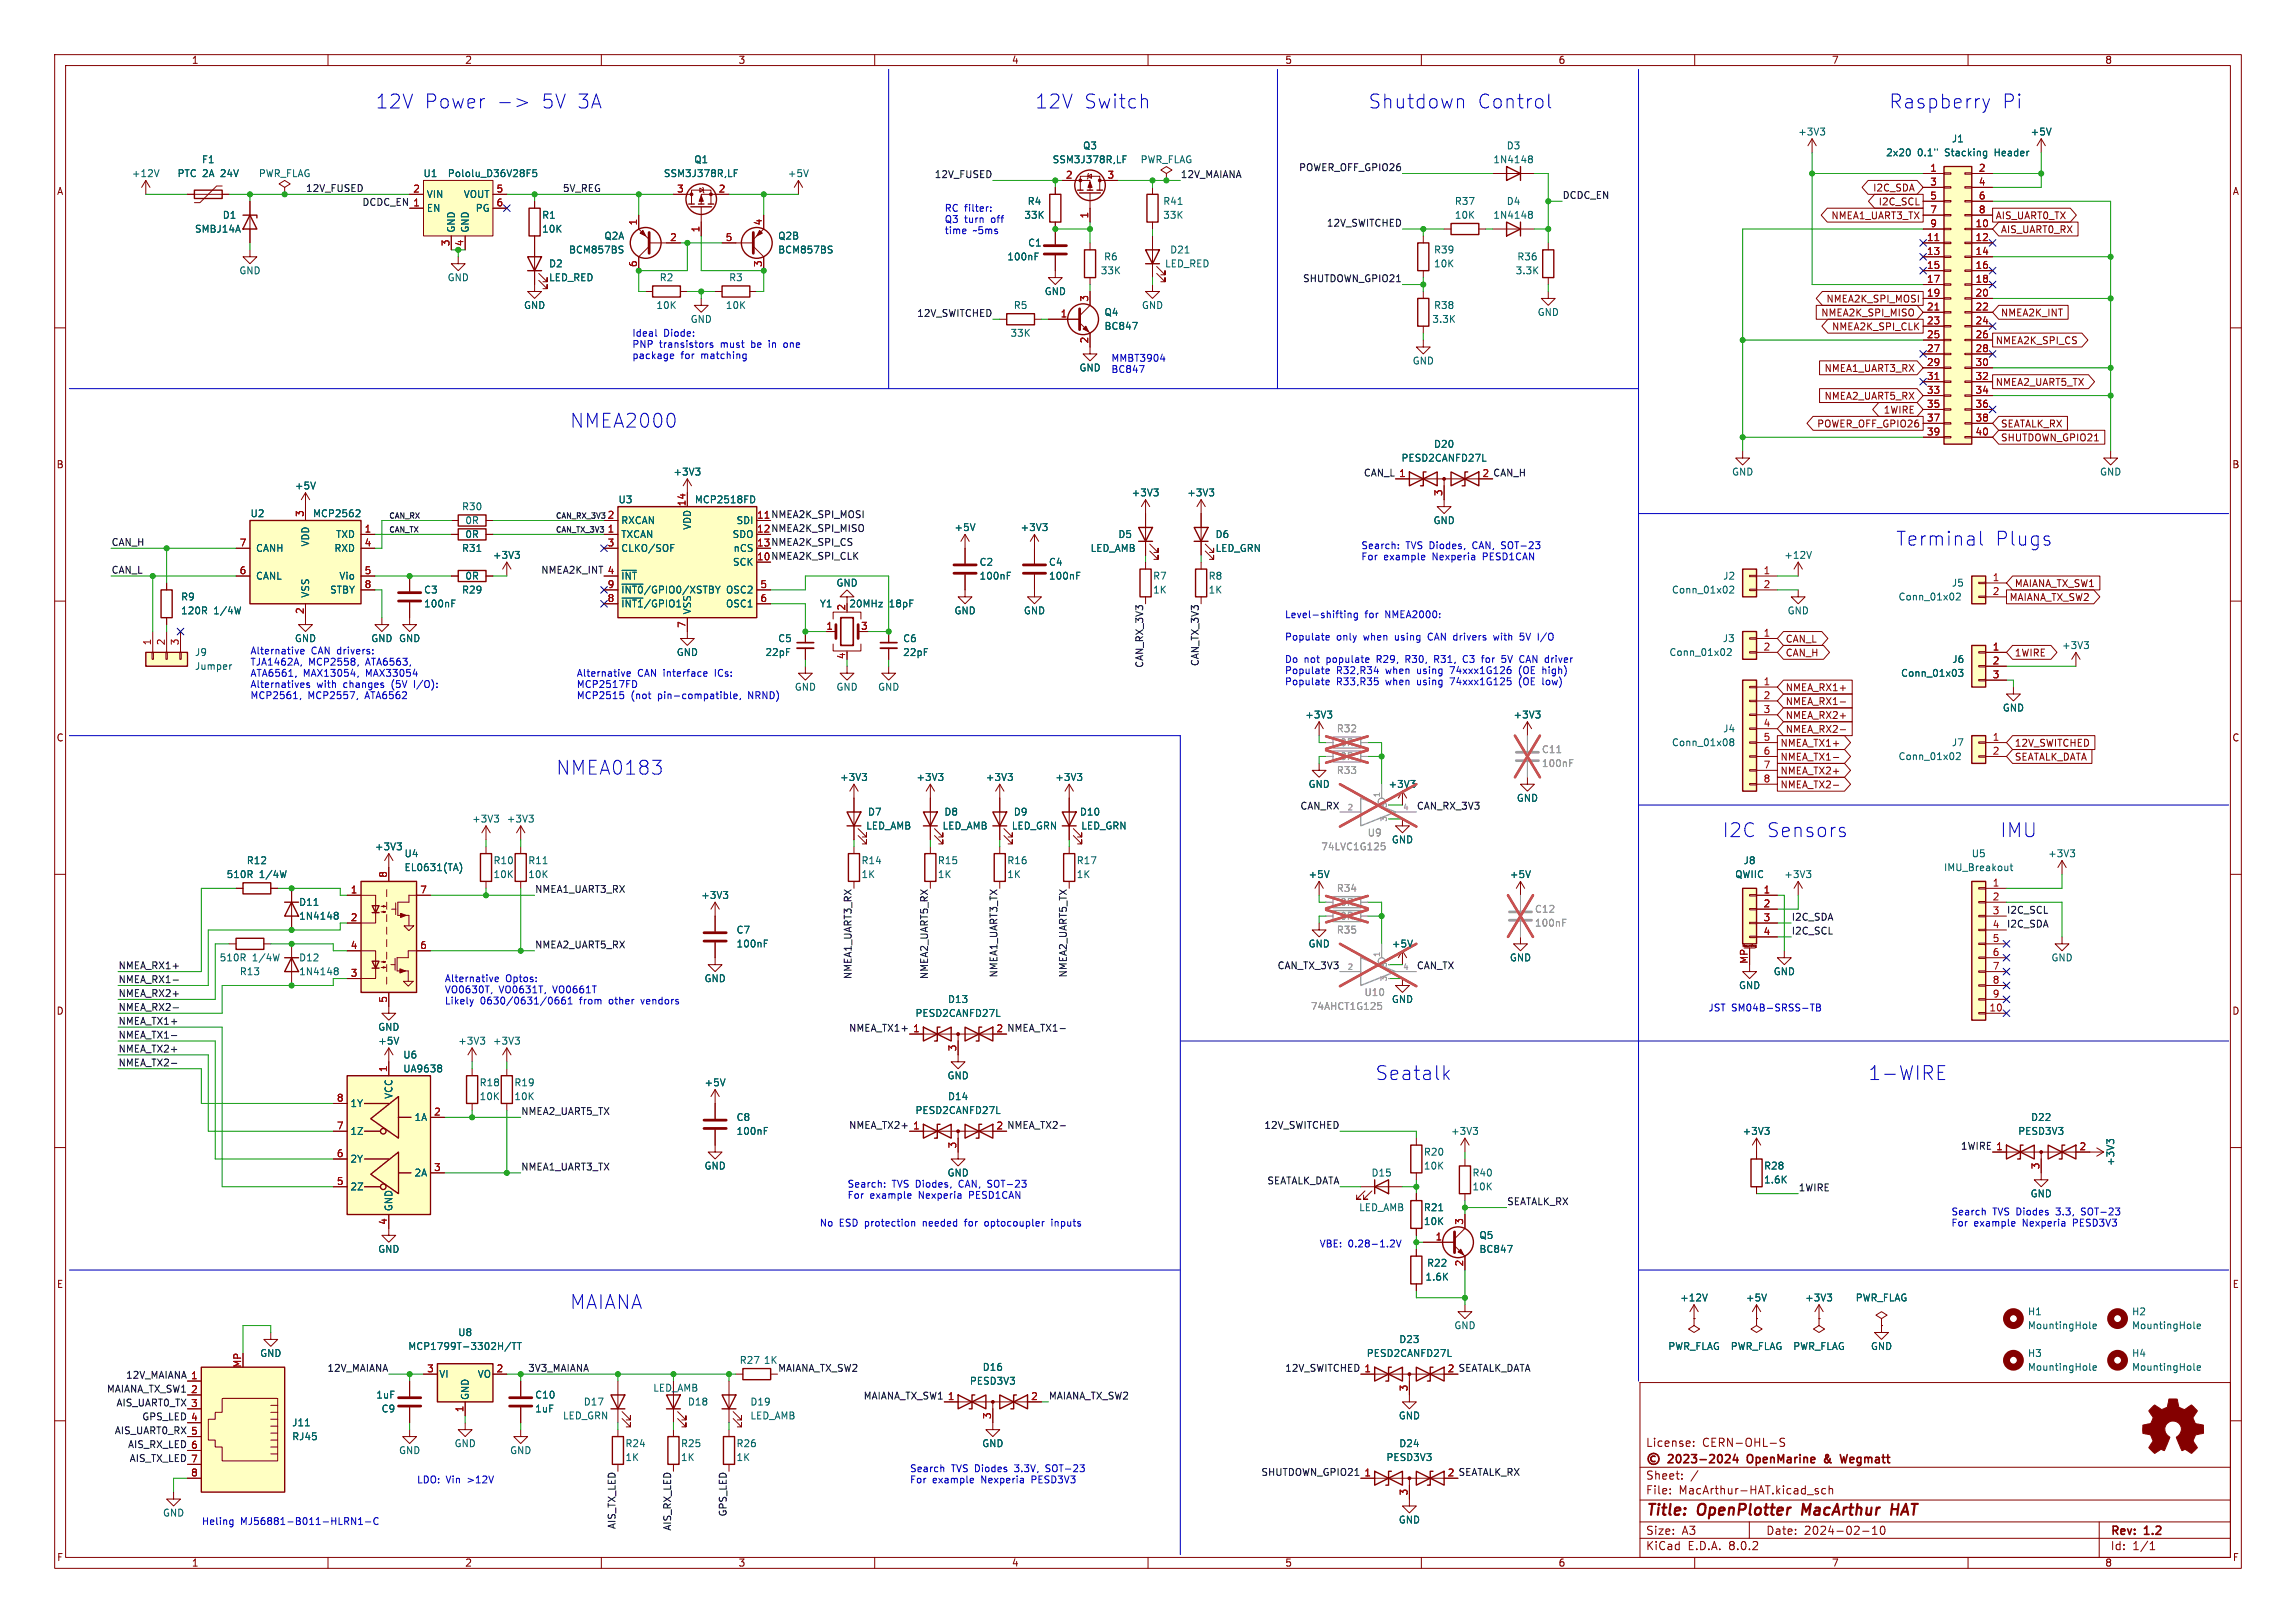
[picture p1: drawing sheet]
<svg xmlns="http://www.w3.org/2000/svg" width="420mm" height="297mm" viewBox="0 0 420 297" stroke-linecap="round" stroke-linejoin="round" font-family="sans-serif">
<defs><g id="words">
<g font-size="3.5" fill="#0000c2">
<text x="68.6" y="20.1">12V</text>
<text x="77.5" y="20.1">Power</text>
<text x="98.8" y="20.1">5V 3A</text>
<text x="189.2" y="20.1">12V</text>
<text x="198.1" y="20.1">Switch</text>
<text x="250.2" y="20.1">Shutdown</text>
<text x="270.1" y="20.1">Control</text>
<text x="345.4" y="20.1">Raspberry</text>
<text x="366.1" y="20.1">Pi</text>
<text x="104.1" y="78.5">NMEA2000</text>
<text x="346.7" y="100.1">Terminal</text>
<text x="364.8" y="100.1">Plugs</text>
<text x="101.6" y="142">NMEA0183</text>
<text x="315" y="153.4">I2C</text>
<text x="323" y="153.4">Sensors</text>
<text x="365.8" y="153.4">IMU</text>
<text x="251.5" y="197.9">Seatalk</text>
<text x="341.6" y="197.9">1-WIRE</text>
<text x="104.1" y="239.8">MAIANA</text>
</g>
<g font-size="2.8" fill="#840000">
<text x="301" y="277.9">Title:</text>
<text x="310.6" y="277.9">OpenPlotter</text>
<text x="330.5" y="277.9">MacArthur</text>
<text x="347.6" y="277.9">HAT</text>
</g>
<g font-size="2.1" fill="#840000">
<text x="301" y="265">License:</text>
<text x="311.4" y="265">CERN-OHL-S</text>
<text x="320.3" y="268.2">OpenMarine</text>
<text x="335" y="268.2">&amp;</text>
<text x="338.6" y="268.2">Wegmatt</text>
<text x="301" y="273.7">File:</text>
<text x="301" y="271">Sheet:</text>
<text x="307.1" y="273.7">MacArthur-HAT.kicad_sch</text>
<text x="301" y="281.1">Size:</text>
<text x="307.6" y="281.1">A3</text>
<text x="323" y="281.1">Date:</text>
<text x="330" y="281.1">2024-02-10</text>
<text x="386" y="281.3">Rev:</text>
<text x="392.4" y="281.3">1.2</text>
<text x="301" y="283.9">KiCad</text>
<text x="308.7" y="283.9">E.D.A.</text>
<text x="316.3" y="283.9">8.0.2</text>
<text x="386" y="283.9">Id:</text>
<text x="390.1" y="283.9">1/1</text>
</g>
<g font-size="1.8" fill="#840000">
<text x="35" y="11.9">1</text>
<text x="85" y="11.9">2</text>
<text x="135" y="11.9">3</text>
<text x="185" y="11.9">4</text>
<text x="235" y="11.9">5</text>
<text x="285" y="11.9">6</text>
<text x="335" y="11.9">7</text>
<text x="385" y="11.9">8</text>
<text x="10.3" y="35.9">A</text>
<text x="342.5" y="35.2">I2C_SDA</text>
<text x="408.3" y="35.9">A</text>
<text x="334.9" y="40.3">NMEA1_UART3_TX</text>
<text x="343.6" y="37.8">I2C_SCL</text>
<text x="365" y="40.3">AIS_UART0_TX</text>
<text x="365.9" y="42.9">AIS_UART0_RX</text>
<text x="333" y="58.1">NMEA2K_SPI_MISO</text>
<text x="334" y="55.6">NMEA2K_SPI_MOSI</text>
<text x="365.9" y="58.1">NMEA2K_INT</text>
<text x="335" y="60.6">NMEA2K_SPI_CLK</text>
<text x="365" y="63.2">NMEA2K_SPI_CS</text>
<text x="333.6" y="68.3">NMEA1_UART3_RX</text>
<text x="365" y="70.8">NMEA2_UART5_TX</text>
<text x="333.6" y="73.3">NMEA2_UART5_RX</text>
<text x="344.5" y="75.9">1WIRE</text>
<text x="332.3" y="78.4">POWER_OFF_GPIO26</text>
<text x="365.9" y="78.4">SEATALK_RX</text>
<text x="365.9" y="81">SHUTDOWN_GPIO21</text>
<text x="10.3" y="85.9">B</text>
<text x="271.1" y="87.4">2 CAN_H</text>
<text x="408.2" y="85.9">B</text>
<text x="138.4" y="97.5">12 NMEA2K_SPI_MISO</text>
<text x="138.4" y="100.1">13 NMEA2K_SPI_CS</text>
<text x="138.4" y="102.6">10 NMEA2K_SPI_CLK</text>
<text x="368.5" y="107.6">MAIANA_TX_SW1</text>
<text x="367.5" y="110.2">MAIANA_TX_SW2</text>
<text x="326.6" y="117.8">CAN_L</text>
<text x="326.6" y="120.3">CAN_H</text>
<text x="368.5" y="120.3">1WIRE</text>
<text x="326.6" y="129.2">NMEA_RX1-</text>
<text x="326.6" y="131.8">NMEA_RX2+</text>
<text x="326.6" y="126.7">NMEA_RX1+</text>
<text x="10.3" y="135.9">C</text>
<text x="325.6" y="136.8">NMEA_TX1+</text>
<text x="326.6" y="134.3">NMEA_RX2-</text>
<text x="368.5" y="136.8">12V_SWITCHED</text>
<text x="408.2" y="135.9">C</text>
<text x="325.6" y="139.4">NMEA_TX1-</text>
<text x="325.6" y="141.9">NMEA_TX2+</text>
<text x="368.5" y="139.4">SEATALK_DATA</text>
<text x="325.6" y="144.5">NMEA_TX2-</text>
<text x="10.3" y="185.9">D</text>
<text x="408.2" y="185.9">D</text>
<text x="182.2" y="189">2 NMEA_TX1-</text>
<text x="182.2" y="206.8">2 NMEA_TX2-</text>
<text x="10.3" y="235.9">E</text>
<text x="408.3" y="235.9">E</text>
<text x="264.7" y="251.2">2 SEATALK_DATA</text>
<text x="264.7" y="270.3">2 SEATALK_RX</text>
<text x="10.3" y="285.9">F</text>
<text x="35" y="286.9">1</text>
<text x="85" y="286.9">2</text>
<text x="135" y="286.9">3</text>
<text x="185" y="286.9">4</text>
<text x="235" y="286.9">5</text>
<text x="285" y="286.9">6</text>
<text x="335" y="286.9">7</text>
<text x="385" y="286.9">8</text>
<text x="408.3" y="285.9">F</text>
</g>
<g font-size="1.8" fill="#006464">
<text x="198" y="27.5">Q3</text>
<text x="275.5" y="27.5">D3</text>
<text x="328.8" y="25">+3V3</text>
<text x="344.9" y="28.8">2x20</text>
<text x="350.7" y="28.8">0.1&quot;</text>
<text x="355.9" y="28.8">Stacking</text>
<text x="356.9" y="26.3">J1</text>
<text x="365.2" y="28.8">Header</text>
<text x="371.3" y="25">+5V</text>
<text x="24" y="32.6">+12V</text>
<text x="32.4" y="32.6">PTC 2A</text>
<text x="36.8" y="30.1">F1</text>
<text x="40.5" y="32.6">24V</text>
<text x="47.3" y="32.6">PWR_FLAG</text>
<text x="77.4" y="32.6">U1</text>
<text x="81.8" y="32.6">Pololu_D36V28F5</text>
<text x="121.3" y="32.6">SSM3J378R,LF</text>
<text x="126.9" y="30.1">Q1</text>
<text x="144" y="32.6">+5V</text>
<text x="192.5" y="30.1">SSM3J378R,LF</text>
<text x="208.5" y="30.1">PWR_FLAG</text>
<text x="273.1" y="30.1">1N4148</text>
<text x="40.6" y="40.2">D1</text>
<text x="78" y="39">EN</text>
<text x="78" y="36.4">VIN</text>
<text x="84.7" y="36.4">VOUT</text>
<text x="86.9" y="39">PG</text>
<text x="99.1" y="40.2">R1</text>
<text x="187.3" y="40.2">33K</text>
<text x="187.9" y="37.7">R4</text>
<text x="212.7" y="37.7">R41</text>
<text x="212.7" y="40.2">33K</text>
<text x="266" y="37.7">R37</text>
<text x="266" y="40.2">10K</text>
<text x="273.1" y="40.2">1N4148</text>
<text x="275.5" y="37.7">D4</text>
<text x="35.6" y="42.8">SMBJ14A</text>
<text x="83.4" y="42.7" transform="rotate(-90 83.4 42.7)">GND</text>
<text x="86" y="42.7" transform="rotate(-90 86 42.7)">GND</text>
<text x="99.1" y="42.8">10K</text>
<text x="104" y="46.6">BCM857BS</text>
<text x="110.5" y="44">Q2A</text>
<text x="142.2" y="44">Q2B</text>
<text x="142.2" y="46.6">BCM857BS</text>
<text x="184.2" y="47.9">100nF</text>
<text x="188" y="45.3">C1</text>
<text x="201.9" y="47.9">R6</text>
<text x="214" y="46.6">D21</text>
<text x="262.2" y="46.6">R39</text>
<text x="277.5" y="47.9">R36</text>
<text x="43.7" y="50.4">GND</text>
<text x="81.8" y="51.7">GND</text>
<text x="100.3" y="49.1">D2</text>
<text x="100.3" y="51.7">LED_RED</text>
<text x="120.6" y="51.7">R2</text>
<text x="133.3" y="51.7">R3</text>
<text x="201.3" y="50.4">33K</text>
<text x="213" y="49.1">LED_RED</text>
<text x="262.2" y="49.1">10K</text>
<text x="277.2" y="50.4">3.3K</text>
<text x="95.8" y="56.7">GND</text>
<text x="120" y="56.7">10K</text>
<text x="126.2" y="59.3">GND</text>
<text x="132.7" y="56.7">10K</text>
<text x="185.3" y="56.7">R5</text>
<text x="191" y="54.2">GND</text>
<text x="201.9" y="58">Q4</text>
<text x="208.8" y="56.7">GND</text>
<text x="261.9" y="59.3">3.3K</text>
<text x="262.2" y="56.7">R38</text>
<text x="281.2" y="58">GND</text>
<text x="184.7" y="61.8">33K</text>
<text x="201.9" y="60.6">BC847</text>
<text x="197.4" y="68.2">GND</text>
<text x="258.3" y="66.9">GND</text>
<text x="262.2" y="82.1">D20</text>
<text x="53.8" y="89.8">+5V</text>
<text x="123.1" y="87.2">+3V3</text>
<text x="256.3" y="84.7">PESD2CANFD27L</text>
<text x="316.7" y="87.2">GND</text>
<text x="384" y="87.2">GND</text>
<text x="45.7" y="94.8">U2</text>
<text x="57.2" y="94.8">MCP2562</text>
<text x="84.4" y="93.6">R30</text>
<text x="113" y="92.3">U3</text>
<text x="127" y="92.3">MCP2518FD</text>
<text x="206.9" y="91">+3V3</text>
<text x="217.1" y="91">+3V3</text>
<text x="46.7" y="101.2">CANH</text>
<text x="56.7" y="100.1" transform="rotate(-90 56.7 100.1)">VDD</text>
<text x="61.1" y="101.2">RXD</text>
<text x="61.4" y="98.7">TXD</text>
<text x="84.4" y="101.2">R31</text>
<text x="85" y="98.7">0R</text>
<text x="85" y="96.1">0R</text>
<text x="113.5" y="98.7">TXCAN</text>
<text x="113.5" y="96.1">RXCAN</text>
<text x="113.5" y="101.2">CLKO/SOF</text>
<text x="126.6" y="97" transform="rotate(-90 126.6 97)">VDD</text>
<text x="133.9" y="98.7">SDO</text>
<text x="134.1" y="101.2">nCS</text>
<text x="134.6" y="96.1">SDI</text>
<text x="174.5" y="97.4">+5V</text>
<text x="186.6" y="97.4">+3V3</text>
<text x="199.4" y="101.2">LED_AMB</text>
<text x="204.5" y="98.7">D5</text>
<text x="222.3" y="98.7">D6</text>
<text x="222.3" y="101.2">LED_GRN</text>
<text x="262.1" y="96.1">GND</text>
<text x="46.7" y="106.3">CANL</text>
<text x="62" y="106.3">Vio</text>
<text x="85" y="106.3">0R</text>
<text x="90.1" y="102.5">+3V3</text>
<text x="113.5" y="106.3">~{INT}</text>
<text x="134" y="103.7">SCK</text>
<text x="152.9" y="107.5">GND</text>
<text x="179.1" y="103.7">C2</text>
<text x="179.1" y="106.3">100nF</text>
<text x="191.8" y="103.7">C4</text>
<text x="191.8" y="106.3">100nF</text>
<text x="210.8" y="106.3">R7</text>
<text x="221" y="106.3">R8</text>
<text x="315.1" y="106.3">J2</text>
<text x="326.3" y="102.5">+12V</text>
<text x="356.9" y="107.5">J5</text>
<text x="33" y="110.1">R9</text>
<text x="33" y="112.6">120R</text>
<text x="39.1" y="112.6">1/4W</text>
<text x="56.7" y="109.5" transform="rotate(-90 56.7 109.5)">VSS</text>
<text x="60.3" y="108.8">STBY</text>
<text x="77.5" y="108.8">C3</text>
<text x="77.5" y="111.4">100nF</text>
<text x="84.4" y="108.8">R29</text>
<text x="113.5" y="111.4">~{INT1}/GPIO1</text>
<text x="113.5" y="108.8">~{INT0}/GPIO0/XSTBY OSC2</text>
<text x="126.6" y="112.5" transform="rotate(-90 126.6 112.5)">VSS</text>
<text x="132.7" y="111.4">OSC1</text>
<text x="149.9" y="111.4">Y1</text>
<text x="155.3" y="111.4">20MHz</text>
<text x="162.7" y="111.4">18pF</text>
<text x="174.5" y="112.6">GND</text>
<text x="187.2" y="112.6">GND</text>
<text x="210.8" y="108.8">1K</text>
<text x="221" y="108.8">1K</text>
<text x="305.7" y="108.8">Conn_01x02</text>
<text x="326.9" y="112.6">GND</text>
<text x="347.2" y="110.1">Conn_01x02</text>
<text x="53.8" y="117.7">GND</text>
<text x="67.8" y="117.7">GND GND</text>
<text x="142.2" y="117.7">C5</text>
<text x="165.1" y="117.7">C6</text>
<text x="315" y="117.7">J3</text>
<text x="377.1" y="119">+3V3</text>
<text x="35.6" y="120.2">J9</text>
<text x="35.6" y="122.8">Jumper</text>
<text x="123.7" y="120.2">GND</text>
<text x="139.9" y="120.2">22pF</text>
<text x="165.1" y="120.2">22pF</text>
<text x="305.3" y="120.2">Conn_01x02</text>
<text x="347.6" y="124.1">Conn_01x03</text>
<text x="357" y="121.5">J6</text>
<text x="145.3" y="126.6">GND</text>
<text x="152.9" y="126.6">GND</text>
<text x="160.5" y="126.6">GND</text>
<text x="238.7" y="131.7">+3V3</text>
<text x="276.8" y="131.7">+3V3</text>
<text x="366.3" y="130.4">GND</text>
<text x="305.7" y="136.8">Conn_01x08</text>
<text x="315.1" y="134.2">J4</text>
<text x="356.9" y="136.8">J7</text>
<text x="153.6" y="143.1">+3V3</text>
<text x="167.5" y="143.1">+3V3</text>
<text x="180.2" y="143.1">+3V3</text>
<text x="192.9" y="143.1">+3V3</text>
<text x="347.2" y="139.3">Conn_01x02</text>
<text x="158.7" y="149.5">D7</text>
<text x="172.6" y="149.5">D8</text>
<text x="185.3" y="149.5">D9</text>
<text x="197.4" y="149.5">D10</text>
<text x="239.3" y="144.4">GND</text>
<text x="253.9" y="144.4">+3V3</text>
<text x="277.4" y="146.9">GND</text>
<text x="68.5" y="155.8">+3V3</text>
<text x="86.3" y="150.7">+3V3</text>
<text x="92.6" y="150.7">+3V3</text>
<text x="158.3" y="152">LED_AMB</text>
<text x="172.3" y="152">LED_AMB</text>
<text x="185" y="152">LED_GRN</text>
<text x="197.7" y="152">LED_GRN</text>
<text x="254.5" y="154.5">GND</text>
<text x="41.4" y="160.9">510R</text>
<text x="45" y="158.3">R12</text>
<text x="47.4" y="160.9">1/4W</text>
<text x="73.9" y="157.1">U4</text>
<text x="73.9" y="159.6">EL0631(TA)</text>
<text x="90.2" y="158.3">R10</text>
<text x="90.2" y="160.9">10K</text>
<text x="96.5" y="158.3">R11</text>
<text x="96.5" y="160.9">10K</text>
<text x="157.5" y="160.9">1K</text>
<text x="157.5" y="158.3">R14</text>
<text x="171.5" y="160.9">1K</text>
<text x="171.5" y="158.3">R15</text>
<text x="184.2" y="160.9">1K</text>
<text x="184.2" y="158.3">R16</text>
<text x="196.9" y="160.9">1K</text>
<text x="196.9" y="158.3">R17</text>
<text x="239.3" y="160.9">+5V</text>
<text x="276.1" y="160.9">+5V</text>
<text x="317.3" y="160.9">QWIIC</text>
<text x="318.8" y="158.3">J8</text>
<text x="326.3" y="160.9">+3V3</text>
<text x="355.5" y="159.6">IMU_Breakout</text>
<text x="360.6" y="157.1">U5</text>
<text x="374.5" y="157.1">+3V3</text>
<text x="54.6" y="166">D11</text>
<text x="128.2" y="164.7">+3V3</text>
<text x="54.6" y="168.5">1N4148</text>
<text x="134.6" y="171">C7</text>
<text x="134.6" y="173.6">100nF</text>
<text x="239.3" y="173.6">GND</text>
<text x="254.5" y="173.6">+5V</text>
<text x="40.1" y="176.1">510R</text>
<text x="43.8" y="178.7">R13</text>
<text x="46.2" y="176.1">1/4W</text>
<text x="54.6" y="176.1">D12</text>
<text x="54.6" y="178.7">1N4148</text>
<text x="128.8" y="179.9">GND</text>
<text x="276.1" y="176.1">GND</text>
<text x="324.4" y="178.7">GND</text>
<text x="375.2" y="176.1">GND</text>
<text x="173.3" y="183.7">D13</text>
<text x="254.5" y="183.7">GND</text>
<text x="318" y="181.2">GND</text>
<text x="69.1" y="188.8">GND</text>
<text x="69.1" y="191.4">+5V</text>
<text x="83.7" y="191.4">+3V3</text>
<text x="90.1" y="191.4">+3V3</text>
<text x="167.4" y="186.3">PESD2CANFD27L</text>
<text x="73.7" y="196.4">UA9638</text>
<text x="73.7" y="193.9">U6</text>
<text x="173.2" y="197.7">GND</text>
<text x="64" y="202.8">1Y</text>
<text x="72" y="201.2" transform="rotate(-90 72 201.2)">VCC</text>
<text x="87.6" y="199">R18</text>
<text x="87.6" y="201.5">10K</text>
<text x="94" y="199">R19</text>
<text x="94" y="201.5">10K</text>
<text x="128.8" y="199">+5V</text>
<text x="173.3" y="201.5">D14</text>
<text x="64" y="207.9">1Z</text>
<text x="75.7" y="205.3">1A</text>
<text x="134.6" y="205.3">C8</text>
<text x="134.6" y="207.9">100nF</text>
<text x="167.4" y="204.1">PESD2CANFD27L</text>
<text x="265.3" y="207.9">+3V3</text>
<text x="318.7" y="207.9">+3V3</text>
<text x="369.1" y="207.9">PESD3V3</text>
<text x="371.4" y="205.3">D22</text>
<text x="64" y="213">2Y</text>
<text x="75.7" y="215.5">2A</text>
<text x="128.8" y="214.2">GND</text>
<text x="173.2" y="215.5">GND</text>
<text x="250.8" y="215.5">D15</text>
<text x="260.4" y="211.7">R20</text>
<text x="260.4" y="214.2">10K</text>
<text x="269.3" y="215.5">R40</text>
<text x="322.6" y="214.2">R28</text>
<text x="386.9" y="213.5" transform="rotate(-90 386.9 213.5)">+3V3</text>
<text x="64" y="218">2Z</text>
<text x="72" y="221.7" transform="rotate(-90 72 221.7)">GND</text>
<text x="248.5" y="221.8">LED_AMB</text>
<text x="260.4" y="221.8">R21</text>
<text x="269.3" y="218">10K</text>
<text x="322.6" y="216.8">1.6K</text>
<text x="371.3" y="219.3">GND</text>
<text x="260.4" y="224.4">10K</text>
<text x="270.5" y="226.9">Q5</text>
<text x="69.1" y="229.5">GND</text>
<text x="260.9" y="232">R22</text>
<text x="270.5" y="229.5">BC847</text>
<text x="260.6" y="234.5">1.6K</text>
<text x="307.2" y="238.4">+12V</text>
<text x="319.3" y="238.4">+5V</text>
<text x="330.1" y="238.4">+3V3</text>
<text x="339.4" y="238.4">PWR_FLAG</text>
<text x="83.7" y="244.7">U8</text>
<text x="255.9" y="246">D23</text>
<text x="265.9" y="243.4">GND</text>
<text x="370.9" y="240.9">H1</text>
<text x="370.9" y="243.4">MountingHole</text>
<text x="389.9" y="240.9">H2</text>
<text x="389.9" y="243.4">MountingHole</text>
<text x="47.5" y="248.5">GND</text>
<text x="74.6" y="247.2">MCP1799T-3302H/TT</text>
<text x="135.2" y="249.8">R27</text>
<text x="139.6" y="249.8">1K</text>
<text x="179.7" y="251.1">D16</text>
<text x="249.9" y="248.5">PESD2CANFD27L</text>
<text x="305.1" y="247.2">PWR_FLAG</text>
<text x="316.5" y="247.2">PWR_FLAG</text>
<text x="327.9" y="247.2">PWR_FLAG</text>
<text x="342.1" y="247.2">GND</text>
<text x="370.9" y="248.5">H3</text>
<text x="370.9" y="251.1">MountingHole</text>
<text x="389.9" y="248.5">H4</text>
<text x="389.9" y="251.1">MountingHole</text>
<text x="68.7" y="256.1">1uF</text>
<text x="80.3" y="252.3">VI</text>
<text x="86" y="256.3" transform="rotate(-90 86 256.3)">GND</text>
<text x="87.3" y="252.3">VO</text>
<text x="97.8" y="256.1">C10</text>
<text x="106.7" y="257.4">D17</text>
<text x="119.4" y="254.9">LED_AMB</text>
<text x="125.7" y="257.4">D18</text>
<text x="137.2" y="257.4">D19</text>
<text x="177.3" y="253.6">PESD3V3</text>
<text x="53.3" y="261.2">J11</text>
<text x="53.3" y="263.8">RJ45</text>
<text x="69.7" y="258.7">C9</text>
<text x="97.8" y="258.7">1uF</text>
<text x="102.9" y="259.9">LED_GRN</text>
<text x="137.2" y="259.9">LED_AMB</text>
<text x="255.8" y="259.9">GND</text>
<text x="72.9" y="266.3">GND</text>
<text x="83.1" y="265">GND</text>
<text x="93.2" y="266.3">GND</text>
<text x="114.3" y="267.6">1K</text>
<text x="114.3" y="265">R24</text>
<text x="124.5" y="267.6">1K</text>
<text x="124.5" y="265">R25</text>
<text x="134.6" y="267.6">1K</text>
<text x="134.6" y="265">R26</text>
<text x="179.6" y="265">GND</text>
<text x="253.5" y="267.6">PESD3V3</text>
<text x="255.9" y="265">D24</text>
<text x="29.7" y="277.7">GND</text>
<text x="255.8" y="279">GND</text>
</g>
<g font-size="1.8" fill="#0f0f0f">
<text x="55.9" y="35.2">12V_FUSED</text>
<text x="102.9" y="35.2">5V_REG</text>
<text x="170.9" y="32.7">12V_FUSED</text>
<text x="215.9" y="32.7">12V_MAIANA</text>
<text x="237.5" y="31.4">POWER_OFF_GPIO26</text>
<text x="66.2" y="37.7">DCDC_EN 1</text>
<text x="242.6" y="41.6">12V_SWITCHED</text>
<text x="285.8" y="36.5">DCDC_EN</text>
<text x="238.3" y="51.7">SHUTDOWN_GPIO21</text>
<text x="167.7" y="58.1">12V_SWITCHED</text>
<text x="249.4" y="87.3">CAN_L 1</text>
<text x="20.3" y="100">CAN_H</text>
<text x="20.3" y="105.1">CAN_L</text>
<text x="98.9" y="105.1">NMEA2K_INT 4</text>
<text x="209.2" y="122.3" transform="rotate(-90 209.2 122.3)">CAN_RX_3V3</text>
<text x="219.4" y="122" transform="rotate(-90 219.4 122)">CAN_TX_3V3</text>
<text x="237.8" y="148.2">CAN_RX</text>
<text x="259.1" y="148.2">CAN_RX_3V3</text>
<text x="97.8" y="163.5">NMEA1_UART3_RX</text>
<text x="367" y="167.3">I2C_SCL</text>
<text x="97.8" y="173.6">NMEA2_UART5_RX</text>
<text x="327.7" y="168.6">I2C_SDA</text>
<text x="327.7" y="171.1">I2C_SCL</text>
<text x="367" y="169.8">I2C_SDA</text>
<text x="21.6" y="180">NMEA_RX1-</text>
<text x="21.6" y="177.5">NMEA_RX1+</text>
<text x="155.9" y="179.3" transform="rotate(-90 155.9 179.3)">NMEA1_UART3_RX</text>
<text x="169.8" y="179.3" transform="rotate(-90 169.8 179.3)">NMEA2_UART5_RX</text>
<text x="182.5" y="179" transform="rotate(-90 182.5 179)">NMEA1_UART3_TX</text>
<text x="195.2" y="179" transform="rotate(-90 195.2 179)">NMEA2_UART5_TX</text>
<text x="233.6" y="177.5">CAN_TX_3V3</text>
<text x="259.1" y="177.5">CAN_TX</text>
<text x="21.6" y="185.1">NMEA_RX2-</text>
<text x="21.6" y="182.5">NMEA_RX2+</text>
<text x="21.6" y="187.6">NMEA_TX1+</text>
<text x="21.6" y="190.2">NMEA_TX1-</text>
<text x="155.2" y="188.9">NMEA_TX1+</text>
<text x="21.6" y="192.7">NMEA_TX2+</text>
<text x="21.6" y="195.2">NMEA_TX2-</text>
<text x="95.2" y="204.1">NMEA2_UART5_TX</text>
<text x="155.2" y="206.7">NMEA_TX2+</text>
<text x="231.2" y="206.7">12V_SWITCHED</text>
<text x="95.2" y="214.3">NMEA1_UART3_TX</text>
<text x="358.6" y="210.5">1WIRE 1</text>
<text x="231.7" y="216.8">SEATALK_DATA</text>
<text x="275.6" y="220.6">SEATALK_RX</text>
<text x="328.9" y="218.1">1WIRE</text>
<text x="59.8" y="251.1">12V_MAIANA</text>
<text x="96.5" y="251.1">3V3_MAIANA</text>
<text x="142.2" y="251.1">MAIANA_TX_SW2</text>
<text x="235" y="251.1">12V_SWITCHED 1</text>
<text x="19.5" y="254.9">MAIANA_TX_SW1</text>
<text x="21.2" y="257.5">AIS_UART0_TX 3</text>
<text x="23" y="252.4">12V_MAIANA 1</text>
<text x="157.9" y="256.2">MAIANA_TX_SW1</text>
<text x="191.8" y="256.2">MAIANA_TX_SW2</text>
<text x="20.9" y="262.5">AIS_UART0_RX 5</text>
<text x="25.9" y="260">GPS_LED 4</text>
<text x="23.3" y="265.1">AIS_RX_LED 6</text>
<text x="23.6" y="267.6">AIS_TX_LED 7</text>
<text x="230.6" y="270.2">SHUTDOWN_GPIO21</text>
<text x="112.7" y="279.9" transform="rotate(-90 112.7 279.9)">AIS_TX_LED</text>
<text x="122.8" y="280.2" transform="rotate(-90 122.8 280.2)">AIS_RX_LED</text>
<text x="133" y="277.6" transform="rotate(-90 133 277.6)">GPS_LED</text>
</g>
<g font-size="1.8" fill="#a90000">
<text x="75.5" y="35.3">2</text>
<text x="90.7" y="35.3">5</text>
<text x="123.8" y="35.3">3</text>
<text x="131.4" y="35.3">2</text>
<text x="194.9" y="32.8">2</text>
<text x="202.5" y="32.8">3</text>
<text x="353" y="31.5">1</text>
<text x="353" y="34">3</text>
<text x="361.9" y="31.5">2</text>
<text x="361.9" y="34">4</text>
<text x="75.5" y="37.8">1</text>
<text x="90.7" y="37.8">6</text>
<text x="116.6" y="41.3" transform="rotate(-90 116.6 41.3)">1</text>
<text x="139.4" y="41.3" transform="rotate(-90 139.4 41.3)">4</text>
<text x="199.1" y="40.1" transform="rotate(-90 199.1 40.1)">1</text>
<text x="353" y="36.6">5</text>
<text x="353" y="39.1">7</text>
<text x="353" y="41.7">9</text>
<text x="361.3" y="41.7">10</text>
<text x="361.9" y="36.6">6</text>
<text x="361.9" y="39.1">8</text>
<text x="82.3" y="45.2" transform="rotate(-90 82.3 45.2)">3</text>
<text x="84.8" y="45.2" transform="rotate(-90 84.8 45.2)">4</text>
<text x="122.5" y="44.2">2</text>
<text x="128" y="42.6" transform="rotate(-90 128 42.6)">1</text>
<text x="132.6" y="44.2">5</text>
<text x="352.4" y="44.2">11</text>
<text x="352.4" y="46.7">13</text>
<text x="361.3" y="44.2">12</text>
<text x="361.3" y="46.7">14</text>
<text x="116.6" y="49" transform="rotate(-90 116.6 49)">6</text>
<text x="139.4" y="49" transform="rotate(-90 139.4 49)">3</text>
<text x="352.4" y="49.3">15</text>
<text x="352.4" y="51.8">17</text>
<text x="361.3" y="49.3">16</text>
<text x="361.3" y="51.8">18</text>
<text x="193.9" y="58.2">1</text>
<text x="199.1" y="55.3" transform="rotate(-90 199.1 55.3)">3</text>
<text x="352.4" y="54.4">19</text>
<text x="352.4" y="56.9">21</text>
<text x="352.4" y="59.4">23</text>
<text x="361.3" y="54.4">20</text>
<text x="361.3" y="56.9">22</text>
<text x="361.3" y="59.4">24</text>
<text x="199.1" y="62.9" transform="rotate(-90 199.1 62.9)">2</text>
<text x="352.4" y="62">25</text>
<text x="352.4" y="64.5">27</text>
<text x="361.3" y="62">26</text>
<text x="361.3" y="64.5">28</text>
<text x="352.4" y="67.1">29</text>
<text x="352.4" y="69.6">31</text>
<text x="361.3" y="67.1">30</text>
<text x="361.3" y="69.6">32</text>
<text x="352.4" y="72.1">33</text>
<text x="352.4" y="74.7">35</text>
<text x="352.4" y="77.2">37</text>
<text x="361.3" y="72.1">34</text>
<text x="361.3" y="74.7">36</text>
<text x="361.3" y="77.2">38</text>
<text x="352.4" y="79.8">39</text>
<text x="361.3" y="79.8">40</text>
<text x="255.8" y="87.4">1</text>
<text x="271.1" y="87.4">2</text>
<text x="55.6" y="94.7" transform="rotate(-90 55.6 94.7)">3</text>
<text x="111.1" y="95">2</text>
<text x="125.5" y="92.8" transform="rotate(-90 125.5 92.8)">14</text>
<text x="138.4" y="95">11 NMEA2K_SPI_MOSI</text>
<text x="138.4" y="95">11</text>
<text x="263.9" y="90.9" transform="rotate(-90 263.9 90.9)">3</text>
<text x="43.7" y="100.1">7</text>
<text x="66.6" y="97.5">1</text>
<text x="66.6" y="100.1">4</text>
<text x="111.1" y="97.5">1</text>
<text x="111.1" y="100.1">3</text>
<text x="138.4" y="97.5">12</text>
<text x="138.4" y="100.1">13</text>
<text x="43.7" y="105.2">6</text>
<text x="66.6" y="105.2">5</text>
<text x="66.6" y="107.7">8</text>
<text x="111.1" y="107.7">9</text>
<text x="111.1" y="105.2">4</text>
<text x="138.4" y="102.6">10</text>
<text x="139" y="107.7">5</text>
<text x="322.5" y="105.2">1</text>
<text x="322.5" y="107.7">2</text>
<text x="364.4" y="106.4">1</text>
<text x="55.6" y="112.5" transform="rotate(-90 55.6 112.5)">2</text>
<text x="111.1" y="110.2">8</text>
<text x="139" y="110.2">6</text>
<text x="154.7" y="111.8" transform="rotate(-90 154.7 111.8)">2</text>
<text x="364.4" y="109">2</text>
<text x="27.7" y="118.2" transform="rotate(-90 27.7 118.2)">1</text>
<text x="30.2" y="118.2" transform="rotate(-90 30.2 118.2)">2</text>
<text x="32.8" y="118.2" transform="rotate(-90 32.8 118.2)">3</text>
<text x="125.5" y="115" transform="rotate(-90 125.5 115)">7</text>
<text x="151.1" y="115.3">1</text>
<text x="157.4" y="115.3">3</text>
<text x="322.5" y="116.6">1</text>
<text x="322.5" y="119.1">2</text>
<text x="364.4" y="119.1">1</text>
<text x="154.7" y="120.7" transform="rotate(-90 154.7 120.7)">4</text>
<text x="322.5" y="125.5">1</text>
<text x="364.4" y="121.7">2</text>
<text x="364.4" y="124.2">3</text>
<text x="322.5" y="128">2</text>
<text x="322.5" y="130.6">3</text>
<text x="322.5" y="133.1">4</text>
<text x="322.5" y="135.6">5</text>
<text x="364.4" y="135.6">1</text>
<text x="322.5" y="138.2">6</text>
<text x="322.5" y="140.7">7</text>
<text x="322.5" y="143.3">8</text>
<text x="364.4" y="138.2">2</text>
<text x="70.9" y="160.7" transform="rotate(-90 70.9 160.7)">8</text>
<text x="64.1" y="163.6">1</text>
<text x="76.8" y="163.6">7</text>
<text x="322.5" y="163.6">1</text>
<text x="322.5" y="166.1">2</text>
<text x="364.4" y="162.3">1</text>
<text x="364.4" y="164.8">2</text>
<text x="364.4" y="167.4">3</text>
<text x="64.1" y="168.7">2</text>
<text x="64.1" y="173.7">4</text>
<text x="76.8" y="173.7">6</text>
<text x="322.5" y="168.7">3</text>
<text x="322.5" y="171.2">4</text>
<text x="364.4" y="169.9">4</text>
<text x="364.4" y="172.5">5</text>
<text x="64.1" y="178.8">3</text>
<text x="319.8" y="176.5" transform="rotate(-90 319.8 176.5)">MP</text>
<text x="364.4" y="175">6</text>
<text x="364.4" y="177.5">7</text>
<text x="70.9" y="183.6" transform="rotate(-90 70.9 183.6)">5</text>
<text x="363.8" y="185.2">10</text>
<text x="364.4" y="180.1">8</text>
<text x="364.4" y="182.6">9</text>
<text x="166.9" y="189">1</text>
<text x="182.2" y="189">2</text>
<text x="70.9" y="196.3" transform="rotate(-90 70.9 196.3)">1</text>
<text x="175" y="192.5" transform="rotate(-90 175 192.5)">3</text>
<text x="61.5" y="201.7">8</text>
<text x="61.5" y="206.8">7</text>
<text x="79.3" y="204.2">2</text>
<text x="166.9" y="206.8">1</text>
<text x="182.2" y="206.8">2</text>
<text x="61.5" y="211.8">6</text>
<text x="79.3" y="214.4">3</text>
<text x="175" y="210.3" transform="rotate(-90 175 210.3)">3</text>
<text x="365.1" y="210.6">1</text>
<text x="373.1" y="214.1" transform="rotate(-90 373.1 214.1)">3</text>
<text x="380.3" y="210.6">2</text>
<text x="61.5" y="216.9">5</text>
<text x="70.9" y="224.2" transform="rotate(-90 70.9 224.2)">4</text>
<text x="262.5" y="227.1">1</text>
<text x="267.7" y="224.2" transform="rotate(-90 267.7 224.2)">3</text>
<text x="267.7" y="231.8" transform="rotate(-90 267.7 231.8)">2</text>
<text x="44.2" y="250.4" transform="rotate(-90 44.2 250.4)">MP</text>
<text x="78" y="251.2">3</text>
<text x="90.7" y="251.2">2</text>
<text x="249.5" y="251.2">1</text>
<text x="264.7" y="251.2">2</text>
<text x="34.9" y="255">2</text>
<text x="34.9" y="252.5">1</text>
<text x="34.9" y="257.6">3</text>
<text x="173.3" y="256.3">1</text>
<text x="188.5" y="256.3">2</text>
<text x="257.6" y="254.7" transform="rotate(-90 257.6 254.7)">3</text>
<text x="34.9" y="260.1">4</text>
<text x="34.9" y="262.6">5</text>
<text x="84.8" y="258.5" transform="rotate(-90 84.8 258.5)">1</text>
<text x="181.4" y="259.8" transform="rotate(-90 181.4 259.8)">3</text>
<text x="34.9" y="265.2">6</text>
<text x="34.9" y="267.7">7</text>
<text x="34.9" y="270.3">8</text>
<text x="249.5" y="270.3">1</text>
<text x="257.6" y="273.8" transform="rotate(-90 257.6 273.8)">3</text>
<text x="264.7" y="270.3">2</text>
</g>
<g font-size="1.8" fill="#0000c2">
<text x="172.7" y="38.8">RC filter:</text>
<text x="172.7" y="40.9">Q3</text>
<text x="176.4" y="40.9">turn</text>
<text x="181.4" y="40.9">off</text>
<text x="172.7" y="42.9">time</text>
<text x="178" y="42.9">~5ms</text>
<text x="115.6" y="61.7">Ideal</text>
<text x="115.6" y="63.7">PNP</text>
<text x="115.6" y="65.8">package</text>
<text x="120.6" y="63.7">transistors</text>
<text x="121.4" y="61.7">Diode:</text>
<text x="124.5" y="65.8">for</text>
<text x="128.4" y="65.8">matching</text>
<text x="131.9" y="63.7">must</text>
<text x="137.7" y="63.7">be</text>
<text x="141.1" y="63.7">in</text>
<text x="144" y="63.7">one</text>
<text x="203.2" y="66.3">MMBT3904</text>
<text x="203.2" y="68.3">BC847</text>
<text x="248.9" y="100.6">Search:</text>
<text x="257.2" y="100.6">TVS Diodes,</text>
<text x="269.7" y="100.6">CAN, SOT-23</text>
<text x="248.9" y="102.6">For</text>
<text x="253.1" y="102.6">example</text>
<text x="262.1" y="102.6">Nexperia</text>
<text x="271.5" y="102.6">PESD1CAN</text>
<text x="234.9" y="113.2">Level-shifting</text>
<text x="249.7" y="113.2">for</text>
<text x="253.5" y="113.2">NMEA2000:</text>
<text x="45.7" y="119.8">Alternative</text>
<text x="56.9" y="119.8">CAN drivers:</text>
<text x="234.9" y="117.3">Populate</text>
<text x="244.5" y="117.3">only</text>
<text x="249.6" y="117.3">when</text>
<text x="255.5" y="117.3">using</text>
<text x="261.7" y="117.3">CAN drivers</text>
<text x="274.1" y="117.3">with</text>
<text x="279.1" y="117.3">5V</text>
<text x="282.6" y="117.3">I/O</text>
<text x="45.7" y="121.9">TJA1462A,</text>
<text x="45.7" y="123.9">ATA6561,</text>
<text x="45.7" y="126">Alternatives</text>
<text x="55.5" y="123.9">MAX13054,</text>
<text x="56.4" y="121.9">MCP2558,</text>
<text x="58" y="126">with</text>
<text x="62.9" y="126">changes</text>
<text x="67.1" y="121.9">ATA6563,</text>
<text x="67.1" y="123.9">MAX33054</text>
<text x="71.9" y="126">(5V</text>
<text x="76.2" y="126">I/O):</text>
<text x="105.4" y="123.9">Alternative</text>
<text x="105.4" y="126">MCP2517FD</text>
<text x="116.6" y="123.9">CAN interface</text>
<text x="131.1" y="123.9">ICs:</text>
<text x="234.9" y="121.4">Do</text>
<text x="234.9" y="123.4">Populate</text>
<text x="234.9" y="125.5">Populate</text>
<text x="238.5" y="121.4">not</text>
<text x="242.7" y="121.4">populate</text>
<text x="244.5" y="123.4">R32,R34</text>
<text x="244.5" y="125.5">R33,R35</text>
<text x="252.1" y="121.4">R29,</text>
<text x="253.6" y="123.4">when</text>
<text x="253.6" y="125.5">when</text>
<text x="257.6" y="121.4">R30,</text>
<text x="259.5" y="123.4">using</text>
<text x="259.5" y="125.5">using</text>
<text x="263.1" y="121.4">R31,</text>
<text x="265.8" y="123.4">74xxx1G126</text>
<text x="265.8" y="125.5">74xxx1G125</text>
<text x="268.5" y="121.4">C3</text>
<text x="272.2" y="121.4">for</text>
<text x="276" y="121.4">5V</text>
<text x="278.5" y="123.4">(OE</text>
<text x="278.5" y="125.5">(OE</text>
<text x="279.5" y="121.4">CAN driver</text>
<text x="283" y="123.4">high)</text>
<text x="283" y="125.5">low)</text>
<text x="45.7" y="128">MCP2561,</text>
<text x="56.3" y="128">MCP2557,</text>
<text x="66.9" y="128">ATA6562</text>
<text x="105.4" y="128">MCP2515</text>
<text x="115.4" y="128">(not</text>
<text x="120.5" y="128">pin-compatible,</text>
<text x="137.2" y="128">NRND)</text>
<text x="81.3" y="179.8">Alternative</text>
<text x="92.5" y="179.8">Optos:</text>
<text x="81.3" y="181.9">VO0630T,</text>
<text x="81.3" y="183.9">Likely</text>
<text x="87.8" y="183.9">0630/0631/0661</text>
<text x="91.3" y="181.9">VO0631T,</text>
<text x="101.3" y="181.9">VO0661T</text>
<text x="106.2" y="183.9">from</text>
<text x="111.7" y="183.9">other</text>
<text x="117.8" y="183.9">vendors</text>
<text x="312.4" y="185.2">JST SM04B-SRSS-TB</text>
<text x="154.9" y="217.4">Search:</text>
<text x="154.9" y="219.5">For</text>
<text x="159.1" y="219.5">example</text>
<text x="163.2" y="217.4">TVS Diodes,</text>
<text x="168.2" y="219.5">Nexperia</text>
<text x="175.7" y="217.4">CAN,</text>
<text x="177.6" y="219.5">PESD1CAN</text>
<text x="181.2" y="217.4">SOT-23</text>
<text x="149.9" y="224.5">No</text>
<text x="153.5" y="224.5">ESD protection</text>
<text x="169.1" y="224.5">needed</text>
<text x="177" y="224.5">for</text>
<text x="180.8" y="224.5">optocoupler</text>
<text x="193.2" y="224.5">inputs</text>
<text x="356.9" y="222.5">Search</text>
<text x="356.9" y="224.5">For</text>
<text x="361.1" y="224.5">example</text>
<text x="364.5" y="222.5">TVS Diodes</text>
<text x="370.1" y="224.5">Nexperia</text>
<text x="376.4" y="222.5">3.3,</text>
<text x="379.5" y="224.5">PESD3V3</text>
<text x="381.2" y="222.5">SOT-23</text>
<text x="241.3" y="228.4">VBE:</text>
<text x="246.6" y="228.4">0.28-1.2V</text>
<text x="166.4" y="269.5">Search</text>
<text x="174" y="269.5">TVS Diodes</text>
<text x="185.9" y="269.5">3.3V,</text>
<text x="191.8" y="269.5">SOT-23</text>
<text x="76.2" y="271.5">LDO:</text>
<text x="81.6" y="271.5">Vin</text>
<text x="85.6" y="271.5">&gt;12V</text>
<text x="166.4" y="271.5">For</text>
<text x="170.6" y="271.5">example</text>
<text x="179.6" y="271.5">Nexperia</text>
<text x="189" y="271.5">PESD3V3</text>
<text x="36.8" y="279.1">Heling</text>
<text x="44" y="279.1">MJ56881-B011-HLRN1-C</text>
</g>
<g font-size="1.8" fill="#989898">
<text x="244.4" y="134.2">R32</text>
<text x="245" y="136.8">0R</text>
<text x="244.4" y="141.8">R33</text>
<text x="245" y="139.3">0R</text>
<text x="282" y="138">C11</text>
<text x="282" y="140.6">100nF</text>
<text x="241.6" y="155.8">74LVC1G125</text>
<text x="250.1" y="153.3">U9</text>
<text x="244.4" y="163.4">R34</text>
<text x="245" y="166">0R</text>
<text x="280.7" y="167.2">C12</text>
<text x="244.4" y="171">R35</text>
<text x="245" y="168.5">0R</text>
<text x="280.7" y="169.8">100nF</text>
<text x="239.7" y="185">74AHCT1G125</text>
<text x="249.5" y="182.5">U10</text>
</g>
<g font-size="1.4" fill="#0f0f0f">
<text x="71.1" y="95">CAN_RX</text>
<text x="101.6" y="95">CAN_RX_3V3</text>
<text x="71.1" y="97.5">CAN_TX</text>
<text x="101.6" y="97.5">CAN_TX_3V3</text>
</g>
<g font-size="1.4" fill="#aaa">
<text x="246.4" y="148.3">2</text>
<text x="252.5" y="146" transform="rotate(-90 252.5 146)">1</text>
<text x="253.7" y="147.9" transform="rotate(-90 253.7 147.9)">5</text>
<text x="256.6" y="148.3">4</text>
<text x="253.7" y="150.5" transform="rotate(-90 253.7 150.5)">3</text>
<text x="246.4" y="177.5">2</text>
<text x="252.5" y="175.2" transform="rotate(-90 252.5 175.2)">1</text>
<text x="253.7" y="179.7" transform="rotate(-90 253.7 179.7)">3</text>
<text x="253.7" y="177.1" transform="rotate(-90 253.7 177.1)">5</text>
<text x="256.6" y="177.5">4</text>
</g>
<text font-size=".5" fill="#840000" x="318.6" y="173.5">Mounting</text>
</g></defs>
<g fill="none" stroke="#840000" stroke-width=".18">
<path d="M10 10h400v277h-400zM12 12h396v273h-396zM60 10v2M110 10v2M160 10v2M210 10v2M260 10v2M310 10v2M360 10v2M52.1 34.3l1-.6-1-.7-1 .7 1 .6v1.3M52.1 35.6h.1M10 60h2"/>
<path d="M199.4 44.5v1.2M199.4 50.8v1.3M408 60h2M10 110h2M408 110h2M10 160h2M408 160h2M10 210h2M248.9 217.2h7.6M249.7 217.9l-1.5 1.6h.7h-.7v-.8M251 217.9l-1.6 1.6h.8h-.8v-.8M259.1 218.4v1.3"/>
<path d="M268 208.3v2.5M268 212.1v1.3M268 218.4v1.3M268 208.3l-.8 1.3M268 208.3l.7 1.3M408 210h2M259.1 224.8v1.3M260.3 227.3h5.8M266.1 228l1.9 1.9v2.5M268 222.2v2.6l-1.9 1.9M10 260h2M300 253h108v32h-108z"/>
<path d="M408 260h2M300 278.5h108M300 274.5h108M300 268.5h108M305.5 273.2v.2M305.5 272.5v.1M307.7 270.5v.2M307.7 269.8v.1M309.8 264.5v.2M309.8 263.8v.1M310.6 269.1l-1.3 1.9M320 278.5v3"/>
<path d="M326.4 263.3l-.5-.1-.3 .3 .1 .3 .7 .3v.4l-.2 .2-.6-.1M332 272.7l.7 .4-.3 .3-.4-.1M332.6 272.5l-.4-.1-.2 .2M333.9 272.5l-.4-.1-.3 .3v.4l.2 .2h.5M334.6 272.5l.2-.1 .4 .1v.9M334.6 271.9v1.5M342.5 279.7l.4-.4v1.5M344.2 279.4l.1-.1a.8 .8 0 0 1 .5 .7 .8 .8 0 0 1-.5 .8 1 1 0 0 1-.1-1.4zM384 278.5v6.5M60 285v2M110 285v2M160 285v2"/>
<path d="M210 285v2M260 285v2M300 281.5h108M310 285v2M340.7 280.2h1.2M342.5 280.8h.9M360 285v2M393.3 283.6h.9M393.3 282.5l.4-.4v1.5"/>
</g>
<path d="M329.9 275.2l-.3 2M346 276.2h1.2M346.2 275.2l-.3 2" fill="none" stroke="#840000" stroke-width=".4"/>
<g fill="none" stroke="#840000" stroke-width=".3">
<path d="M302.8 266.5a.52 .52 0 0 0-.8 .5 .52 .52 0 0 0 .8 .4M305.2 266.3l.6-.1 .2 .1v.3l-.9 1.1h.9M306.8 266.3l.2-.1a.8 .8 0 0 1 .5 .7 .8 .8 0 0 1-.5 .8 1 1 0 0 1-.2-1.4zM308 266.3l.6-.1 .2 .1 .1 .3-.9 1.1h.9M309.4 266.2h.9l-.5 .6 .5 .1v.6l-.3 .2h-.4l-.2-.2M311 267.1h1.1M312.8 266.3l.5-.1 .2 .1 .1 .3-.9 1.1h.9M314.4 266.3l.1-.1a.8 .8 0 0 1 .6 .7 .8 .8 0 0 1-.6 .8 .99 .99 0 0 1-.1-1.4zM315.6 266.3l.6-.1 .2 .1 .1 .3-1 1.1h1M317.4 266.1l-.4 1.1h1M317.8 266.7v1M319.8 266.3a1.07 1.07 0 0 0 0 1.3"/>
<path d="M334.4 266.3h-.4v.2l.5 .9M334.4 266.6l-.5 .4a.41 .41 0 0 0-.1 .5 .41 .41 0 0 0 .6 .1M337.9 266.2l-.4 1.5-.2-1.1-.3 1.1"/>
<circle cx="302.5" cy="267" r="1"/>
</g>
<circle cx="387.4" cy="241.3" r="1.27" fill="none" stroke="#840000" stroke-width="1.3"/>
<path d="M269.5 206.3h.8l-.5 .5M270 206.8l.3 .2v.3l-.3 .3M263.2 221.6h.7M275.8 227.9h.8l-.5 1.3M401.3 243l.2 .1M401.9 242.7l.6-.1v-.2l-.4-.1-.2 .2 .1 .6h.5" fill="none" stroke="#006464" stroke-width=".18"/>
<g fill="none" stroke="#840000" stroke-width=".25">
<path d="M198.4 45.7h2v5.1h-2zM251.5 217.2l2.5-1.3v2.5zM251.5 215.9v2.5M258.1 219.7h2v5.1h-2zM267 213.4h2v5h-2z"/>
<circle cx="266.7" cy="227.3" r="2.82"/>
</g>
<path d="M266.1 225.4v3.8" fill="none" stroke="#840000" stroke-width=".51"/>
<path d="M266.7 229.1l.5-.5 .5 1z" fill="#840000" stroke="#840000" stroke-width=".18"/>
<path d="M355.6 30.5h5.1v50.8h-5.1z" fill="#ffffc2"/>
<g fill="none" stroke="#840000" stroke-width=".18">
<path d="M139.7 39.4v2.5l-1.9 1.9M146 33l-.7 1.3M146 33v2.6M146 33l.8 1.3M193 34.3v1.3M194.3 33h5.1v1.8M197.6 34.8v-2.5h3.6v2.5M199 32.3l.6-.4v.7zM199.1 31.8l-.1 .1v.7l-.1 .2M199.4 35.3v5.3M201.2 33h3.3M210.8 34.3v1.3"/>
<path d="M213.4 31.8l1-.7-1-.6-1.1 .6 1.1 .7v1.2M213.4 33h.1M351.8 31.8h3.8M351.8 34.3h3.8M351.8 36.8h3.8M351.8 39.4h3.8M355.6 39.2h1.3v.3h-1.3zM355.6 36.7h1.3v.3h-1.3zM355.6 34.2h1.3v.2h-1.3zM355.6 31.6h1.3v.3h-1.3zM359.4 39.2h1.3v.3h-1.3zM359.4 36.7h1.3v.3h-1.3z"/>
<path d="M359.4 34.2h1.3v.2h-1.3zM359.4 31.6h1.3v.3h-1.3zM360.7 31.8h3.8M360.7 34.3h3.8M360.7 36.8h3.8M360.7 39.4h3.8M373.4 25.4l-.8 1.3M373.4 25.4v2.5M373.4 25.4l.7 1.3M132.1 44.5h5.7M137.8 45.1l1.9 1.9v2.5M182.9 58.4h1.2"/>
<path d="M189.2 58.4h1.3M191.8 58.4h5.7M193 46.7v4.1h1.3l-1.3 1.3-1.2-1.3h1.2M193 40.6v4.1M197.5 59.1l1.9 1.9v3.8h1.3l-1.3 1.2-1.3-1.2h1.3M199.4 53.3v2.6l-1.9 1.9M210.8 52.1v1.2h1.3l-1.3 1.3-1.3-1.3h1.3M210.8 40.6v1.3M210.8 43.2v7.6M211.6 50l1.5 1.6v-.8v.8h-.8M211.6 48.8l1.5 1.5v-.8v.8h-.8M260.3 43.2v1.3"/>
<path d="M260.3 49.5v1.3M260.3 53.3v1.3M260.3 59.7v1.3M283.2 53.3v1.3h1.3l-1.3 1.3-1.3-1.3h1.3M283.2 44.5v1.2M283.2 50.8v1.3M351.8 41.9h3.8M351.8 44.5h3.8M351.8 47h3.8M351.8 49.5h3.8M351.8 52.1h3.8M351.8 54.6h3.8"/>
<path d="M351.8 57.2h3.8M351.8 59.7h3.8M355.6 59.6h1.3v.2h-1.3zM355.6 57h1.3v.3h-1.3zM355.6 54.5h1.3v.2h-1.3zM355.6 51.9h1.3v.3h-1.3zM355.6 49.4h1.3v.3h-1.3zM355.6 46.9h1.3v.2h-1.3zM355.6 44.3h1.3v.3h-1.3zM355.6 41.8h1.3v.2h-1.3zM359.4 59.6h1.3v.2h-1.3zM359.4 57h1.3v.3h-1.3z"/>
<path d="M359.4 54.5h1.3v.2h-1.3zM359.4 51.9h1.3v.3h-1.3zM359.4 49.4h1.3v.3h-1.3zM359.4 46.9h1.3v.2h-1.3zM359.4 44.3h1.3v.3h-1.3zM359.4 41.8h1.3v.2h-1.3zM360.7 41.9h3.8M360.7 44.5h3.8M360.7 47h3.8M360.7 49.5h3.8M360.7 52.1h3.8M360.7 54.6h3.8"/>
<path d="M360.7 57.2h3.8M360.7 59.7h3.8M351.8 62.2h3.8M351.8 64.8h3.8M351.8 67.3h3.8M351.8 69.9h3.8M351.8 72.4h3.8M351.8 74.9h3.8M351.8 77.5h3.8M355.6 79.9h1.3v.2h-1.3zM355.6 77.3h1.3v.3h-1.3zM355.6 74.8h1.3v.3h-1.3z"/>
<path d="M355.6 72.3h1.3v.2h-1.3zM355.6 69.7h1.3v.3h-1.3zM355.6 67.2h1.3v.2h-1.3zM355.6 64.6h1.3v.3h-1.3zM355.6 62.1h1.3v.3h-1.3zM359.4 79.9h1.3v.2h-1.3zM359.4 77.3h1.3v.3h-1.3zM359.4 74.8h1.3v.3h-1.3zM359.4 72.3h1.3v.2h-1.3zM359.4 69.7h1.3v.3h-1.3zM359.4 67.2h1.3v.2h-1.3zM359.4 64.6h1.3v.3h-1.3z"/>
<path d="M359.4 62.1h1.3v.3h-1.3zM360.7 62.2h3.8M360.7 64.8h3.8M360.7 67.3h3.8M360.7 69.9h3.8M360.7 72.4h3.8M360.7 74.9h3.8M360.7 77.5h3.8M125.7 87.6l-.7 1.3M125.7 87.6v2.6M125.7 87.6l.8 1.3M351.8 80h3.8"/>
<path d="M360.7 80h3.8M241.3 168.9v1.3h1.3l-1.3 1.3-1.3-1.3h1.3M241.3 161.3l-.8 1.3M241.3 161.3v2.5M241.3 161.3l.8 1.3M256.5 179.1v1.2h1.3l-1.3 1.3-1.2-1.3h1.2M256.5 174l-.7 1.3M256.5 174v2.5M256.5 174l.8 1.3M278.1 171.5v1.2h1.3l-1.3 1.3-1.2-1.3h1.2M278.1 161.3l-.7 1.3M278.1 161.3v2.5"/>
<path d="M278.1 161.3l.8 1.3M259.1 228.6v1.3M259.1 234.9v1.3M268 238.8v1.2h1.2l-1.2 1.3-1.3-1.3h1.3M248.9 251.5h15.3M257.8 251.5v5h1.3l-1.3 1.3-1.3-1.3h1.3"/>
</g>
<g fill="none" stroke="#840000" stroke-width=".25">
<path d="M192 35.6h2.1v5h-2.1zM197.1 34.8h1M197.5 35.3h3.8M198.9 34.8h1M200.7 34.8h1M209.8 35.6h2v5h-2zM355.6 30.5h5.1v50.8h-5.1zM184.1 57.4h5.1v2h-5.1zM209.5 45.7h2.6l-1.3 2.6zM209.5 48.3h2.6M259.3 54.6h2.1v5.1h-2.1zM259.3 44.5h2.1v5h-2.1z"/>
<path d="M282.2 45.7h2v5.1h-2zM258.1 229.9h2v5h-2zM251.5 250.2l5 2.5v-2.5l-5 2.5zM254.5 250.2h-.5v2.5h-.5M259.1 250.2l5.1 2.5v-2.5l-5.1 2.5zM262.1 250.2h-.5v2.5h-.5"/>
<circle cx="199.4" cy="33.9" r="2.79"/>
<circle cx="138.4" cy="44.4" r="2.82"/>
<circle cx="198.1" cy="58.4" r="2.82"/>
</g>
<path d="M353.9 44h.8M353.9 56.7h.8M353.9 69.4h.8" fill="none" stroke="#a90000" stroke-width=".18"/>
<g fill="none" stroke="#006464" stroke-width=".18">
<path d="M147.9 31.1l-.5 1.2M205.4 28.5h.6M205.4 29.1h.5M215.5 37.4h.7M349.2 27.3l.2 .4-.2 .8M354.4 27.2v.3M363 27.7h.4M363.4 27.7v1l-.2 .2M363.4 28.5h-.4M375.2 23.4l-.4 1.3M151.7 45l.5 .1M152 45.7l.2 .2-.2 .4"/>
<path d="M189.3 46.9h.5M189.3 46.3h.6M207.2 59h.8l-.5 1.3M216.8 46.3h.7M127.2 85.7h.8l-.4 .5M127.8 86.2l.2 .2v.3l-.2 .2M243.1 159.3l-.4 1.3M279.9 159.3l-.4 1.3M258.4 172l-.5 1.3M264.9 248.2h.6"/>
</g>
<path d="M137.8 42.5v3.9M191 46.5h4.1M191 45h4.1M197.5 56.5v3.8" fill="none" stroke="#840000" stroke-width=".51"/>
<g fill="#840000" stroke="#840000" stroke-width=".18">
<path d="M138.9 42.2l.5 .5-1 .5z"/>
<path d="M198.1 60.2l.5-.5 .5 1z"/>
<path d="M199.4 33.3l.4 1h-.8z"/>
<circle cx="197.6" cy="33" r=".25"/>
<circle cx="201.2" cy="33" r=".25"/>
<circle cx="257.8" cy="251.5" r=".25"/>
</g>
<path d="M243.8 164.1h5.1v2h-5.1zM243.8 166.6h5.1v2.1h-5.1zM248.9 175.3l6.4 2.5-6.4 2.5z" fill="none" stroke="#a1a1a1" stroke-width=".25"/>
<g fill="none" stroke="#a1a1a1" stroke-width=".18">
<path d="M242.6 165.1h1.2M242.6 167.6h1.2M245.1 177.8h3.8M248.9 165.1h1.3M248.9 167.6h1.3M252.7 172.7v2.6M255.3 177.8h3.8M278.1 163.8v2.8M278.1 168.7v2.8"/>
<circle cx="252.7" cy="175.9" r=".63"/>
</g>
<path d="M242.6 164l7.6 2.2M242.6 166.5l7.6 2.3M245.1 172.7l14 7.8M250.2 164l-7.6 2.2M250.2 166.5l-7.6 2.3M259.1 172.7l-14 7.8M275.8 163.8l4.6 7.7M280.4 163.8l-4.6 7.7" fill="none" stroke="#e65255" stroke-width=".46"/>
<path d="M276.1 168.4h4.1M276.1 166.9h4.1" fill="none" stroke="#a1a1a1" stroke-width=".51"/>
<path d="M285.9 168.8h.4M285.9 168.2h.6M252.1 183.5h.6M252.2 183.9h.3l.2 .3-.1 .5h-.4" fill="none" stroke="#989898" stroke-width=".18"/>
<path d="M113 92.7h25.4v20.3h-25.4z" fill="#ffffc2"/>
<g fill="none" stroke="#840000" stroke-width=".25">
<path d="M275.6 30.5l2.5 1.3-2.5 1.2zM278.1 30.5v2.5M265.4 40.9h5.1v2h-5.1zM275.6 40.6l2.5 1.3-2.5 1.3zM278.1 40.6v2.6M113 92.7h25.4v20.3h-25.4zM87.9 156.2h2v5.1h-2zM94.2 156.2h2.1v5.1h-2.1zM43.2 171.7h5.1v2h-5.1zM44.4 161.5h5.1v2.1h-5.1zM52.1 165.1h2.5M52.1 175.3h2.5"/>
<path d="M53.3 165.1l1.3 2.5h-2.5zM53.3 175.3l1.3 2.5h-2.5z"/>
</g>
<g fill="none" stroke="#840000" stroke-width=".18">
<path d="M273 31.8h7.7M128.3 54.6v1.3h1.2l-1.2 1.3-1.3-1.3h1.3M264.2 41.9h1.2M270.5 41.9h1.3M273 41.9h7.7M260.3 62.2v1.3h1.3l-1.3 1.3-1.2-1.3h1.2M110.5 97.8h2.5M110.5 95.3h2.5M125.7 90.2v2.5M386.1 82.6v1.2h1.2l-1.2 1.3-1.3-1.3h1.3M110.5 100.3h2.5M110.5 105.4h2.5"/>
<path d="M110.5 108h2.5M110.5 110.5h2.5M125.7 113v2.6M138.4 108h2.6M138.4 110.5h2.6M379.7 119.4l-.7 1.3M379.7 119.4v2.5M379.7 119.4l.8 1.3M71.1 156.2v2.6M71.1 156.2l-.7 1.3M71.1 156.2l.8 1.3M88.9 151.1l-.8 1.3"/>
<path d="M88.9 151.1v2.6M88.9 154.9v1.3M88.9 151.1l.8 1.3M95.2 151.1l-.7 1.3M95.2 151.1v2.6M95.2 154.9v1.3M95.2 151.1l.8 1.3M41.9 172.7h1.3M43.2 162.6h1.2M48.3 172.7h1.2M49.5 162.6h1.3M53.3 162.6v7.6"/>
<path d="M53.3 172.7v7.6M88.9 161.3v1.3M95.2 161.3v1.3M130.8 172.5v4h1.3l-1.3 1.3-1.3-1.3h1.3M130.8 165.1l-.8 1.3M130.8 165.1v5.3M130.8 165.1l.8 1.3M71.1 184.2v1.2h1.3l-1.3 1.3-1.3-1.3h1.3M71.1 191.8l-.7 1.2M71.1 191.8v2.5M71.1 191.8l.8 1.2M86.4 191.8l-.8 1.2"/>
<path d="M86.4 191.8v2.5M86.4 191.8l.7 1.2M92.7 191.8l-.8 1.2M92.7 191.8v2.5M92.7 191.8l.8 1.2"/>
</g>
<g fill="none" stroke="#006464" stroke-width=".18">
<path d="M279.7 39.2h.1M279.7 38.7h.4l.1 .1 .1 .2-.2 .2M279.7 28.6l.4-.1 .1 .1 .1 .2-.2 .3M279.7 29l.1 .1M279.8 39.2h.3M279.8 39.2l-.1 .1M279.8 29.1h.3M279.8 29.1h-.1M280.1 29.1l.2 .2-.1 .4-.1 .1-.4-.1M280.1 39.2l.2 .3-.1 .3-.1 .1h-.4M122.7 99.6h.6M137.6 90.7a.68 .68 0 0 1 .5 .7 .68 .68 0 0 1-.5 .6"/>
<path d="M113.8 104.4h2.6M113.8 109.4h3.8M113.8 106.9h3.8M122.7 100.2h.4M381.2 117.4h.8l-.4 .5M381.8 117.9l.2 .2v.3l-.2 .3M52.3 159.3l-.3 1.3M72.6 154.2h.8l-.4 .5M73.2 154.7l.2 .3v.3l-.2 .2M90.4 149.2h.8l-.4 .5M91 149.7l.2 .2v.3l-.2 .2M96.8 149.2h.7l-.4 .5"/>
<path d="M97.3 149.7l.2 .2v.3l-.2 .2M99.4 158.1h.7M51.1 174.6l-.3 1.2M57.4 165.7h.8M61.3 167.4l.1 .1M61.3 167l.3-.1 .2 .2 .1 .2-.3 .2M61.3 177.2l.3-.1 .2 .1 .1 .2-.3 .3M61.3 177.6l.1 .1M61.4 167.5h.2M61.4 167.5l-.1 .1M61.4 177.7h.2M61.4 177.7h-.1"/>
<path d="M61.6 167.5l.3 .2-.1 .4-.2 .1h-.3M61.6 177.7l.3 .2-.1 .4-.2 .1-.3-.1M132.3 163.1h.8l-.4 .5M132.9 163.6l.2 .3v.3l-.2 .2M139.8 172.6h.4M139.8 172h.6M72.9 189.8l-.4 1.3M87.9 189.8h.8l-.5 .5M88.4 190.3l.3 .2v.3l-.3 .3M94.2 189.8h.8l-.4 .5M94.8 190.3l.2 .2v.3l-.2 .3"/>
</g>
<path d="M128.8 172.2h4M128.8 170.7h4" fill="none" stroke="#840000" stroke-width=".51"/>
<path d="M66 161.3h10.2v20.3h-10.2z" fill="#ffffc2"/>
<path d="M66 161.3h10.2v20.3h-10.2zM68.1 175.9h1.2l-.6 1.3zM68.1 165.7h1.2l-.6 1.3zM68.1 177.2h1.2M68.1 167h1.2" fill="none" stroke="#840000" stroke-width=".25"/>
<g fill="none" stroke="#840000" stroke-width=".18">
<path d="M71.1 158.8v2.5M63.5 174h2.5M63.5 163.8h2.5M63.5 168.9h2.5M63.5 179.1h2.5M66.2 163.8h2.5v3.3M66.2 174h2.5v3.3M68.7 177.2v1.9h-2.5M68.7 167v1.9h-2.5M69.7 177h.8l-.4 .2v-.3l.4 .1M69.7 176h.8l-.4 .1v-.2l.4 .1M69.7 166.9h.8l-.4 .1v-.2l.4 .1"/>
<path d="M69.7 165.9h.8l-.4 .1v-.3l.4 .2M70.7 162.8v1.3M70.7 165.1v1.3M70.7 167.4v1.3M70.7 169.7v1.2M70.7 172v1.2M70.7 174.2v1.3M70.7 176.5v1.3M70.7 178.8v1.3M71.5 176.5h.8M71.6 166.4h.8M72.3 175.4v2.1"/>
<path d="M72.4 165.2v2.2M73.8 179.6h1.8l-.9 .9zM73.9 169.4h1.8l-.9 .9zM76.1 174h-1.4v1.3h-2.1v2.4h2.1v1.9M76.2 174h2.5M78.7 163.8h-3.9v1.3h-2v2.4h2v1.9M71.1 181.6v2.6"/>
</g>
<g fill="#840000" stroke="#840000" stroke-width=".18">
<path d="M73.2 177.3l1 .4-1 .4z"/>
<path d="M73.3 167.1l1 .4-1 .4z"/>
</g>
<path d="M84.1 157.9a1.46 1.46 0 0 1 0 1.9" fill="none" stroke="#006464" stroke-width=".18"/>
<path d="M318.8 115.6h2.5v5.1h-2.5z" fill="#ffffc2"/>
<path d="M320 119.3h1.3v.2h-1.3zM320 116.7h1.3v.3h-1.3zM321.3 116.8h3.8M321.3 119.4h3.8" fill="none" stroke="#840000" stroke-width=".18"/>
<path d="M318.8 115.6h2.5v5.1h-2.5z" fill="none" stroke="#840000" stroke-width=".25"/>
<path d="M316 118.8l.4-.1 .3 .4-.8 .9h.8" fill="none" stroke="#006464" stroke-width=".18"/>
<path d="M318.8 104.1h2.5v5.1h-2.5z" fill="#ffffc2"/>
<g fill="none" stroke="#840000" stroke-width=".18">
<path d="M320 107.8h1.3v.3h-1.3zM320 105.3h1.3v.2h-1.3zM321.3 105.4h3.8M321.3 108h3.8M328.9 108v1.2h1.3l-1.3 1.3-1.2-1.3h1.2M130.8 199.4v5.3M130.8 199.4l-.8 1.3M130.8 199.4l.8 1.3M166.4 189.2h15.2M175.3 189.2v3.8M130.8 206.8v4h1.3l-1.3 1.3-1.3-1.3h1.3M166.4 207h15.2"/>
<path d="M175.3 207v3.8"/>
</g>
<path d="M318.8 104.1h2.5v5.1h-2.5zM168.9 188l5.1 2.5v-2.5l-5.1 2.5zM172 188h-.6v2.5h-.5M176.5 188l5.1 2.5v-2.5l-5.1 2.5zM179.6 188h-.5v2.5h-.5M168.9 205.7l5.1 2.6v-2.6l-5.1 2.6zM172 205.7h-.6v2.6h-.5M176.5 205.7l5.1 2.6v-2.6l-5.1 2.6zM179.6 205.7h-.5v2.6h-.5" fill="none" stroke="#840000" stroke-width=".25"/>
<path d="M316.4 107.4l.5-.1 .2 .3-.7 .9h.7M132.6 197.4l-.4 1.3M182.3 186h.6M139.8 206.9h.4M139.8 206.3h.6M182.3 203.8h.6" fill="none" stroke="#006464" stroke-width=".18"/>
<path d="M128.8 206.5h4M128.8 205h4" fill="none" stroke="#840000" stroke-width=".51"/>
<g fill="#840000" stroke="#840000" stroke-width=".18">
<circle cx="175.3" cy="189.2" r=".25"/>
<circle cx="175.3" cy="207" r=".25"/>
</g>
<path d="M360.7 118.1h2.5v7.6h-2.5z" fill="#ffffc2"/>
<path d="M361.9 119.3h1.3v.2h-1.3zM363.2 119.4h3.8M361.9 124.3h1.3v.3h-1.3zM361.9 121.8h1.3v.2h-1.3zM363.2 121.9h3.8M363.2 124.5h3.8M175.3 193v1.3h1.2l-1.2 1.3-1.3-1.3h1.3M175.3 210.8v1.3h1.2l-1.2 1.3-1.3-1.3h1.3" fill="none" stroke="#840000" stroke-width=".18"/>
<path d="M360.7 118.1h2.5v7.6h-2.5z" fill="none" stroke="#840000" stroke-width=".25"/>
<path d="M358.3 122.5h.8l-.5 .5 .4 .1v.5l-.2 .2-.5-.2" fill="none" stroke="#006464" stroke-width=".18"/>
<path d="M63.5 196.9h15.2v25.3h-15.2z" fill="#ffffc2"/>
<g fill="none" stroke="#840000" stroke-width=".25">
<path d="M63.5 196.9h15.2v25.3h-15.2zM85.3 196.9h2.1v5h-2.1zM91.7 196.9h2v5h-2zM66.7 212.1h4.4M66.7 201.9h4.4M66.7 217.2h2.9M66.7 207h2.9M67.8 214.9l5.1-4.1v7.6zM67.8 204.7l5.1-4v7.6zM72.9 214.6h2.3M72.9 204.5h2.3"/>
<circle cx="70.1" cy="207" r=".51"/>
<circle cx="70.1" cy="217.2" r=".51"/>
</g>
<g fill="none" stroke="#840000" stroke-width=".18">
<path d="M170.2 143.5l-.8 1.3M170.2 143.5v2.6M170.2 143.5l.7 1.3M71.1 194.3v2.6M86.4 195.6v1.3M92.7 195.6v1.3M61 217.2h2.5M61 212.1h2.5M61 207h2.5M61 201.9h2.5M78.7 204.5h2.6M78.7 214.6h2.6"/>
<path d="M86.4 201.9v1.3M92.7 201.9v1.3M71.1 222.2v3.9h1.3l-1.3 1.2-1.3-1.2h1.3"/>
</g>
<path d="M171.7 141.5h.8l-.4 .5M172.2 142l.3 .3v.3l-.3 .2M80.5 194.9l.3 .2-.3 .3 .2 .2 .1 .3-.3 .3" fill="none" stroke="#006464" stroke-width=".18"/>
<path d="M318.8 124.5h2.5v20.3h-2.5z" fill="#ffffc2"/>
<g fill="none" stroke="#840000" stroke-width=".18">
<path d="M320 138.3h1.3v.3h-1.3zM320 135.8h1.3v.2h-1.3zM320 133.2h1.3v.3h-1.3zM320 130.7h1.3v.2h-1.3zM320 128.1h1.3v.3h-1.3zM320 125.6h1.3v.3h-1.3zM321.3 125.7h3.8M321.3 128.3h3.8M321.3 130.8h3.8M321.3 133.4h3.8M321.3 135.9h3.8M321.3 138.4h3.8"/>
<path d="M320 143.4h1.3v.2h-1.3zM320 140.8h1.3v.3h-1.3zM321.3 141h3.8M321.3 143.5h3.8"/>
</g>
<path d="M318.8 124.5h2.5v20.3h-2.5z" fill="none" stroke="#840000" stroke-width=".25"/>
<path d="M316.7 135.7l-.3-.2 .3-.3h.2l.2 .2-.2 .3M316.7 135.7l-.3 .3 .1 .3 .2 .2h.2l.2-.3v-.2l-.2-.3M316.7 135.7h.2" fill="none" stroke="#006464" stroke-width=".18"/>
<path d="M360.7 134.6h2.5v5.1h-2.5z" fill="#ffffc2"/>
<g fill="none" stroke="#840000" stroke-width=".18">
<path d="M318.8 82.6v1.2h1.2l-1.2 1.3-1.3-1.3h1.3M328.9 102.9l-.7 1.2M328.9 102.9v2.5M328.9 102.9l.8 1.2M361.9 138.3h1.3v.3h-1.3zM361.9 135.8h1.3v.2h-1.3zM363.2 135.9h3.8M363.2 138.4h3.8M368.3 125.7v1.3h1.3l-1.3 1.3-1.3-1.3h1.3M170.2 146.1v7.6M170.2 154.9v1.3M170.9 152.9l1.6 1.5v-.7v.7h-.8"/>
<path d="M170.9 151.6l1.6 1.6v-.8v.8h-.8M170.2 161.3v1.3"/>
</g>
<path d="M360.7 134.6h2.5v5.1h-2.5zM168.9 148.6h2.5l-1.2 2.5zM168.9 151.1h2.5M169.2 156.2h2v5.1h-2z" fill="none" stroke="#840000" stroke-width=".25"/>
<path d="M331.3 100.9l-.4 1.3M357.9 137.9l.5-.2 .2 .4-.8 .9h.8" fill="none" stroke="#006464" stroke-width=".18"/>
<path d="M360.7 105.4h2.5v5.1h-2.5z" fill="#ffffc2"/>
<g fill="none" stroke="#840000" stroke-width=".18">
<path d="M331.5 25.4l-.8 1.3M331.5 25.4v2.5M331.5 25.4l.7 1.3M176.5 97.8l-.7 1.3M176.5 97.8v5.3M176.5 97.8l.8 1.3M189.2 97.8l-.7 1.3M189.2 97.8v5.3M189.2 97.8l.8 1.3M92.7 102.9l-.8 1.2M92.7 102.9v2.5M92.7 102.9l.8 1.2"/>
<path d="M125.7 115.6v1.2h1.3l-1.3 1.3-1.2-1.3h1.2M147.3 115.6v2M147.3 118.6v2.1M151.1 115.6h1.8M152.4 117.9v1.2h5.1v-1.2M152.4 113.3v-1.3h5.1v1.3M154.9 109.2h1.3l-1.3-1.2-1.2 1.2h1.2v1.3M154.9 119.1v.3M162.6 115.6v2M162.6 118.6v2.1M176.5 105.2v4h1.3l-1.3 1.3-1.2-1.3h1.2M189.2 105.2v4h1.3l-1.3 1.3-1.2-1.3h1.2"/>
<path d="M209.5 102.9v1.2M209.5 109.2v1.3M361.9 109.1h1.3v.2h-1.3zM361.9 106.6h1.3v.2h-1.3zM363.2 106.7h3.8M363.2 109.2h3.8M147.3 121.9v1.3h1.3l-1.3 1.3-1.3-1.3h1.3M154.9 121.9v1.3h1.3l-1.3 1.3-1.2-1.3h1.2M162.6 121.9v1.3h1.2l-1.2 1.3-1.3-1.3h1.3M156.2 143.5v10.2M156.2 143.5l-.8 1.3M156.2 143.5l.8 1.3"/>
<path d="M157 152.9l1.5 1.5v-.7v.7h-.8M157 151.6l1.5 1.6v-.8v.8h-.8M182.9 143.5v10.2M182.9 154.9v1.3M182.9 143.5l-.8 1.3M182.9 143.5l.7 1.3M183.6 152.9l1.6 1.5v-.7v.7h-.8M183.6 151.6l1.6 1.6v-.8v.8h-.8M195.6 143.5v10.2M195.6 154.9v1.3M195.6 143.5l-.8 1.3M195.6 143.5l.7 1.3"/>
<path d="M196.3 152.9l1.6 1.5v-.7v.7h-.8M196.3 151.6l1.6 1.6v-.8v.8h-.8M182.9 161.3v1.3M195.6 161.3v1.3M95.2 252.7v2.8M95.2 257.6v2.7M113 252.7v7.6M113.8 259.6l1.5 1.5v-.8v.8h-.7M113.8 258.3l1.5 1.5v-.7v.7h-.7M31.7 273v1.3h1.3l-1.3 1.3-1.2-1.3h1.2M85.1 260.3v1.3h1.3l-1.3 1.3-1.3-1.3h1.3M95.2 261.6v1.3h1.3l-1.3 1.3-1.2-1.3h1.2"/>
</g>
<path d="M208.5 104.1h2.1v5.1h-2.1zM360.7 105.4h2.5v5.1h-2.5zM154.9 148.6h2.6l-1.3 2.5zM154.9 151.1h2.6M181.6 148.6h2.5l-1.2 2.5zM181.6 151.1h2.5M181.9 156.2h2v5.1h-2zM194.3 148.6h2.5l-1.2 2.5zM194.3 151.1h2.5M194.6 156.2h2v5.1h-2zM111.8 255.3h2.5l-1.3 2.5zM111.8 257.8h2.5" fill="none" stroke="#840000" stroke-width=".25"/>
<g fill="none" stroke="#006464" stroke-width=".18">
<path d="M333 23.4h.8l-.5 .5M333.5 23.9l.3 .3v.3l-.3 .2M178.3 95.8l-.4 1.3M190.7 95.8h.8l-.4 .5M191.3 96.3l.2 .3v.3l-.2 .2M94.2 100.9h.8l-.4 .5M94.8 101.4l.2 .2v.3l-.2 .3M184.3 105.3h.4M184.3 104.7h.6M197 105.3h.4M197 104.7h.6M357.9 108.7l.5-.2 .2 .4-.8 .9h.8"/>
<path d="M157.7 141.5h.8l-.4 .5M158.3 142l.2 .3v.3l-.2 .2M184.4 141.5h.8l-.4 .5M184.9 142l.3 .3v.3l-.3 .2M197.1 141.5h.8l-.4 .5M197.6 142l.3 .3v.3l-.3 .2"/>
</g>
<path d="M145.8 118.6h3M161 118.6h3.1" fill="none" stroke="#840000" stroke-width=".33"/>
<path d="M145.8 117.6h3M153.8 113h2.3v5.1h-2.3zM161 117.6h3.1" fill="none" stroke="#840000" stroke-width=".3"/>
<path d="M152.9 114.3v2.5M157 114.3v2.5M174.5 104.9h4.1M174.5 103.4h4.1M187.2 104.9h4.1M187.2 103.4h4.1M93.2 257.3h4.1M93.2 255.8h4.1" fill="none" stroke="#840000" stroke-width=".51"/>
<path d="M36.8 250.2h15.3v22.8h-15.3z" fill="#ffffc2"/>
<g fill="none" stroke="#840000" stroke-width=".18">
<path d="M255.3 87.6h15.2M264.2 87.6v5.1h1.2l-1.2 1.3-1.3-1.3h1.3M241.3 139.7v1.3h1.3l-1.3 1.2-1.3-1.2h1.3M241.3 132.1l-.8 1.3M241.3 132.1v2.5M241.3 132.1l.8 1.3M279.4 132.1l-.8 1.3M279.4 132.1v2.5M279.4 132.1l.8 1.3M156.2 154.9v1.3M256.5 144.8l-.7 1.3M256.5 144.8v2.5"/>
<path d="M256.5 144.8l.8 1.3M279.4 142.2v1.3h1.3l-1.3 1.3-1.3-1.3h1.3M156.2 161.3v1.3M34.3 252.7h2.5M34.3 255.3h2.5M34.3 257.8h2.5M40.6 255.9h10.2v11.4h-10.2v-2.5h-1.2v-1.3h-1.3v-3.8h1.3v-1.3h1.2zM49.5 257.2h1.3M49.5 258.4h1.3M49.5 259.7h1.3M49.5 243.8v1.3h1.3l-1.3 1.3-1.2-1.3h1.2M74.9 252.7v2.8"/>
<path d="M74.9 257.6v2.7M123.2 252.7v7.6M124 259.6l1.5 1.5v-.8v.8h-.8M124 258.3l1.5 1.5v-.7v.7h-.8M133.3 252.7v7.6M134.1 259.6l1.5 1.5v-.8v.8h-.7M134.1 258.3l1.5 1.5v-.7v.7h-.7M134.6 251.5h1.3M141 251.5h1.2M172.7 256.5h17.8M181.6 256.5v5.1h1.3l-1.3 1.3-1.3-1.3h1.3M34.3 260.3h2.5"/>
<path d="M34.3 262.9h2.5M34.3 265.4h2.5M34.3 268h2.5M34.3 270.5h2.5M49.5 261h1.3M49.5 262.3h1.3M49.5 263.5h1.3M49.5 264.8h1.3M49.5 266.1h1.3M74.9 261.6v1.3h1.3l-1.3 1.3-1.2-1.3h1.2M113 261.6v1.3M113 268v1.2"/>
<path d="M123.2 261.6v1.3M123.2 268v1.2M133.3 261.6v1.3M133.3 268v1.2"/>
</g>
<g fill="none" stroke="#840000" stroke-width=".25">
<path d="M257.8 86.4l5.1 2.5v-2.5l-5.1 2.5zM260.9 86.4h-.6v2.5h-.5M265.4 86.4l5.1 2.5v-2.5l-5.1 2.5zM268.5 86.4h-.5v2.5h-.5M155.2 156.2h2v5.1h-2zM36.8 250.2h15.3v22.8h-15.3zM121.9 255.3h2.6l-1.3 2.5zM121.9 257.8h2.6M132.1 255.3h2.5l-1.3 2.5zM132.1 257.8h2.5M135.9 250.4h5.1v2.1h-5.1zM175.3 255.3l5 2.5v-2.5l-5 2.5z"/>
<path d="M178.3 255.3h-.5v2.5h-.5M182.9 255.3l5.1 2.5v-2.5l-5.1 2.5zM185.9 255.3h-.5v2.5h-.5M112 262.9h2v5.1h-2zM122.2 262.9h2v5.1h-2zM132.3 262.9h2.1v5.1h-2.1z"/>
</g>
<path d="M271.2 84.4h.6M242.8 130.1h.8l-.4 .5M243.4 130.6l.2 .2v.3l-.2 .3M280.9 130.1h.8l-.4 .5M281.5 130.6l.2 .2v.3l-.2 .3M258.1 142.8h.7l-.4 .5M258.6 143.3l.2 .2v.3l-.2 .3M55.9 260.9h.7" fill="none" stroke="#006464" stroke-width=".18"/>
<g fill="#840000" stroke="#840000" stroke-width=".18">
<circle cx="264.2" cy="87.6" r=".25"/>
<circle cx="181.6" cy="256.5" r=".25"/>
</g>
<path d="M277.4 139.2h4M277.4 137.7h4" fill="none" stroke="#a1a1a1" stroke-width=".51"/>
<path d="M242.6 135.9h1.2M248.9 135.9h1.3M279.4 134.6v2.8M279.4 139.4v2.8" fill="none" stroke="#a1a1a1" stroke-width=".18"/>
<path d="M284.8 137.7h.7M287.1 139.6h.5M287.1 139h.6" fill="none" stroke="#989898" stroke-width=".18"/>
<path d="M242.6 134.7l7.6 2.3M250.2 134.7l-7.6 2.3M277.1 134.6l4.6 7.6M281.7 134.6l-4.6 7.6" fill="none" stroke="#e65255" stroke-width=".46"/>
<path d="M243.8 134.9h5.1v2h-5.1z" fill="none" stroke="#a1a1a1" stroke-width=".25"/>
<path d="M72.9 255.8h4.1M72.9 257.3h4.1" fill="none" stroke="#840000" stroke-width=".51"/>
<path d="M80 249.6h10.2v6.9h-10.2z" fill="#ffffc2"/>
<g fill="none" stroke="#840000" stroke-width=".25">
<path d="M96.8 38.1h2v5.1h-2zM126 37.3h1M126.4 37.8h3.8M127.8 37.3h1M129.5 37.3h1.1M96.5 47h2.6l-1.3 2.5zM96.5 49.5h2.6M119.4 52.3h5.1v2.1h-5.1zM132.1 52.3h5.1v2.1h-5.1zM367 209.6l5.1 2.5v-2.5l-5.1 2.5zM370.1 209.6h-.5v2.5h-.5M374.6 209.6l5.1 2.5v-2.5l-5.1 2.5z"/>
<path d="M377.7 209.6h-.5v2.5h-.5M80 249.6h10.2v6.9h-10.2z"/>
<circle cx="128.3" cy="36.4" r="2.79"/>
<circle cx="118.1" cy="44.4" r="2.82"/>
</g>
<g fill="none" stroke="#840000" stroke-width=".18">
<path d="M97.8 36.8v1.3M116.8 39.4v2.5l1.9 1.9M123.2 35.6h3.3M126.5 37.3v-2.5h3.5v2.5M128 34.4l.7 .4-.7 .4zM128.3 37.8v5.4M128.5 34.3l.2 .1v.8l.1 .1M133.3 35.6h-5v1.7M97.8 43.2v8.9M98.6 51.3l1.5 1.5v-.7v.7h-.8M98.6 50l1.5 1.6v-.8v.8h-.8M118.1 53.3h1.3"/>
<path d="M118.7 44.5h5.8M118.7 45.1l-1.9 1.9v2.5M124.5 53.3h1.2M130.8 53.3h1.3M137.2 53.3h1.2M256.5 149.9v1.2h1.3l-1.3 1.3-1.2-1.3h1.2M364.5 210.8h20.3M373.4 210.8v5.1h1.2l-1.2 1.3-1.3-1.3h1.3M383.5 210.1l1.3 .7M384.8 210.8l-1.3 .8M77.5 251.5h2.5M85.1 256.5v2.6"/>
<path d="M90.2 251.5h2.5"/>
</g>
<path d="M134.3 31.7h.4M134.3 31.1h.6M113.5 45l.4 .1M113.7 45.7l.2 .2-.2 .4M385.9 208.9l-.5-.4v.8M385.9 208.8l.2-.3h.3l.3 .3M93.4 245.6l-1.1 1.7M93.7 245.7h.7M94 245.7v1.3M94.6 245.7h.8M95 245.7v1.3" fill="none" stroke="#006464" stroke-width=".18"/>
<path d="M243.8 137.4h5.1v2h-5.1zM248.9 146.1l6.4 2.5-6.4 2.5z" fill="none" stroke="#a1a1a1" stroke-width=".25"/>
<g fill="none" stroke="#a1a1a1" stroke-width=".18">
<path d="M242.6 138.4h1.2M248.9 138.4h1.3M245.1 148.6h3.8M252.7 143.5v2.6M255.3 148.6h3.8"/>
<circle cx="252.7" cy="146.7" r=".63"/>
</g>
<path d="M242.6 137.3l7.6 2.3M250.2 137.3l-7.6 2.3M245.1 143.5l14 7.8M259.1 143.5l-14 7.8" fill="none" stroke="#e65255" stroke-width=".46"/>
<path d="M252.7 154.2h.6M252.8 154.7h.3l.3 .3-.2 .5h-.4" fill="none" stroke="#989898" stroke-width=".18"/>
<path d="M118.7 42.5v3.9" fill="none" stroke="#840000" stroke-width=".51"/>
<g fill="#840000" stroke="#840000" stroke-width=".18">
<path d="M117.1 42.7l.5-.5 .5 1z"/>
<path d="M128.3 35.8l.4 1h-.8z"/>
<circle cx="130" cy="35.6" r=".25"/>
<circle cx="126.5" cy="35.6" r=".25"/>
<circle cx="373.4" cy="210.8" r=".25"/>
</g>
<path d="M77.5 33h12.7v10.2h-12.7z" fill="#ffffc2"/>
<g fill="none" stroke="#840000" stroke-width=".18">
<path d="M74.9 38.1h2.6M74.9 35.6h2.6M77.5 33h12.7v10.2h-12.7zM90.2 38.1h2.5M90.2 35.6h2.5M82.5 43.2v2.5M83.8 47v1.3h1.3l-1.3 1.2-1.3-1.2h1.3M85.1 43.2v2.5M97.8 52.1v1.2h1.3l-1.3 1.3-1.3-1.3h1.3M55.9 113v1.3h1.2l-1.2 1.3-1.3-1.3h1.3M69.8 113v1.3h1.3l-1.3 1.3-1.2-1.3h1.2M74.9 113v1.3h1.3l-1.3 1.3-1.2-1.3h1.2"/>
<path d="M321.3 208.3v3.8M321.3 217.2v1.2M321.3 208.3l-.8 1.3M321.3 208.3l.8 1.3M309.9 238.8l-.8 1.2M309.9 238.8v2.5M309.9 238.8l.7 1.2M321.3 238.8l-.8 1.2M321.3 238.8v2.5M321.3 238.8l.8 1.2M332.7 238.8l-.7 1.2M332.7 238.8v2.5"/>
<path d="M332.7 238.8l.8 1.2M309.9 241.3v1.3l1 .6-1 .6-1-.6 1-.6M309.9 241.3h.1M321.3 241.3v1.3l1 .6-1 .6-1-.6 1-.6M321.3 241.3h.1M332.7 241.3v1.3l1.1 .6-1.1 .6-1-.6 1-.6M332.7 241.3h.1M344.2 242.6v1.2h1.2l-1.2 1.3-1.3-1.3h1.3M344.2 241.3l1-.6-1-.7-1 .7 1 .6v1.3M344.2 242.6h.1"/>
</g>
<g fill="none" stroke="#006464" stroke-width=".18">
<path d="M96.4 31.7h.5M96.4 31.1h.6M98.1 31.1h-.6v.6l.1-.2 .5 .1 .1 .2-.1 .4-.2 .1-.4-.1M322.8 206.3h.8l-.4 .5M323.4 206.8l.2 .2v.3l-.2 .3M312.3 236.8l-.4 1.3M323.1 236.8l-.4 1.3M334.3 236.8h.7l-.4 .5M334.8 237.3l.2 .2v.3l-.2 .3M382.3 243l.1 .1M382.3 250.6l.1 .2M382.9 242.7l.6-.1-.1-.2-.4-.1-.1 .2v.6h.5"/>
<path d="M382.9 250.3l.6-.1-.1-.2-.4-.1-.1 .2v.6h.5M401.3 250.6l.2 .2M401.9 250.3l.6-.1v-.2l-.4-.1-.2 .2 .1 .6h.5"/>
</g>
<g fill="none" stroke="#840000" stroke-width="1.3">
<circle cx="368.3" cy="248.9" r="1.27"/>
<circle cx="368.3" cy="241.3" r="1.27"/>
<circle cx="387.4" cy="248.9" r="1.27"/>
</g>
<path d="M393.6 257.6l.6-.5 .8 .6a.62 .62 0 0 0 1 0l.4-.2 .3-1.5h1.5l.1 .5a1.13 1.13 0 0 0 .8 1.3l.5 .2 1.3-.9 1 1-.4 .7a.75 .75 0 0 0-.1 1.2l.2 .5 1.4 .3 .1 1.5-1.4 .3-.1 .1a1.23 1.23 0 0 0-.3 1.2l.7 1-.1 .1-1 1-.9-.6a.54 .54 0 0 0-.8 .1l-1.1-2.4a2.33 2.33 0 0 0 .9-1.9 1.54 1.54 0 0 0-2.5-.7 1.54 1.54 0 0 0 .4 2.5l-1 2.5a.69 .69 0 0 0-1.2 .1l-.6 .4-1-1.1 .8-1.2-.3-.5a.71 .71 0 0 0-.9-.8l-.7-.1v-1.5l.4-.1a1.11 1.11 0 0 0 1.2-.7 .72 .72 0 0 0-.2-1.2l-.3-.6z" fill="#840000" stroke="#840000" stroke-width=".18"/>
<path d="M320.3 212.1h2v5.1h-2z" fill="none" stroke="#840000" stroke-width=".25"/>
<path d="M45.7 95.3h20.3v15.2h-20.3z" fill="#ffffc2"/>
<path d="M45.7 95.3h20.3v15.2h-20.3zM83.8 96.8h5.1v2h-5.1zM83.8 94.2h5.1v2.1h-5.1zM29.5 108h2v5h-2zM83.8 104.4h5.1v2h-5.1z" fill="none" stroke="#840000" stroke-width=".25"/>
<g fill="none" stroke="#840000" stroke-width=".18">
<path d="M55.9 90.2v5.1M55.9 90.2l-.8 1.2M55.9 90.2l.7 1.2M66 97.8h2.6M82.5 97.8h1.3M82.5 95.3h1.3M88.9 97.8h1.3M88.9 95.3h1.3M30.5 106.7v1.3M30.5 113v1.3M43.2 100.3h2.5M43.2 105.4h2.5"/>
<path d="M55.9 110.5v2.5M66 100.3h2.6M66 105.4h2.6M66 108h2.6M74.9 105.4v2.8M74.9 110.2v2.8M82.5 105.4h1.3M88.9 105.4h1.3"/>
</g>
<path d="M57.7 88.2l-.4 1.3M65.3 93.3l.4 .1 .1 .3-.7 .9h.7M44 111.1l-.3 1.2M82.7 110.4h.4M82.7 109.8h.6M87.2 100.9h.8" fill="none" stroke="#006464" stroke-width=".18"/>
<path d="M72.9 110h4.1M72.9 108.5h4.1" fill="none" stroke="#840000" stroke-width=".51"/>
<path d="M26.7 119.4h7.6v2.5h-7.6z" fill="#ffffc2"/>
<g fill="none" stroke="#840000" stroke-width=".18">
<path d="M209.5 91.4l-.7 1.3M209.5 91.4v10.2M209.5 91.4l.8 1.3M210.3 99.6l1.5 1.5v-.8v.8h-.7M219.7 91.4l-.8 1.3M219.7 91.4v2.6M219.7 91.4l.8 1.3M27.8 119.4h.3v1.3h-.3zM27.9 115.6v3.8M30.4 119.4h.2v1.3h-.2zM30.5 115.6v3.8M32.9 119.4h.2v1.3h-.2z"/>
<path d="M33 115.6v3.8M210.3 100.8l1.5 1.6v-.8v.8h-.7M320 176.5v1.3h1.3l-1.3 1.3-1.2-1.3h1.2M326.4 174v1.3h1.3l-1.3 1.2-1.3-1.2h1.3M328.9 161.3l-.7 1.3M328.9 161.3v2.5M328.9 161.3l.8 1.3M248.9 270.5h15.3M257.8 270.5v5.1h1.3l-1.3 1.3-1.3-1.3h1.3"/>
</g>
<path d="M208.3 96.5h2.5l-1.3 2.6zM208.3 99.1h2.5M26.7 119.4h7.6v2.5h-7.6zM251.5 269.2l5 2.6v-2.6l-5 2.6zM254.5 269.2h-.5v2.6h-.5M259.1 269.2l5.1 2.6v-2.6l-5.1 2.6zM262.1 269.2h-.5v2.6h-.5" fill="none" stroke="#840000" stroke-width=".25"/>
<path d="M211.1 89.5h.7l-.4 .5M211.6 90l.2 .2v.3l-.2 .2M221.2 89.5h.8l-.4 .5M221.8 90l.2 .2v.3l-.2 .2M42.4 121.7l-.3 .1M330.4 159.3h.8l-.4 .5M331 159.8l.2 .3v.3l-.2 .2" fill="none" stroke="#006464" stroke-width=".18"/>
<circle cx="257.8" cy="270.5" r=".25" fill="#840000" stroke="#840000" stroke-width=".18"/>
<path d="M318.8 162.6h2.5v10.1h-2.5z" fill="#ffffc2"/>
<g fill="none" stroke="#840000" stroke-width=".18">
<path d="M34.3 35.6h7.6M40.6 34h-1l-3 3.1h-1M219.7 94v7.6M220.5 99.6l1.5 1.5v-.8v.8h-.8M219.7 102.9v1.2M219.7 109.2v1.3M220.5 100.8l1.5 1.6v-.8v.8h-.8M377.2 157.5l-.8 1.3M377.2 157.5v2.5M377.2 157.5l.8 1.3M318.9 173.3v-.4l.1 .3 .1-.3v.4M319 173.5h2.1"/>
<path d="M320 171.3h1.3v.3h-1.3zM320 168.8h1.3v.2h-1.3zM320 166.2h1.3v.3h-1.3zM320 163.7h1.3v.3h-1.3zM320 173.5v3M320.3 172.9v.3M320.5 172.9h.1M320.6 172.9h-.1M321.1 173.4h.1M321.1 173.1l.1 .2M321.1 173v.1M321.2 173h-.1"/>
<path d="M321.2 173h.1M321.2 173.4h.1M321.2 173v.4M321.2 173.3h.1M321.3 163.8h3.8M321.3 166.4h3.8M321.3 168.9h3.8M321.3 171.5h3.8M377.2 171.5v1.2h1.3l-1.3 1.3-1.3-1.3h1.3"/>
</g>
<path d="M35.6 34.8h5v1.5h-5zM218.4 96.5h2.6l-1.3 2.6zM218.4 99.1h2.6M218.7 104.1h2v5.1h-2zM318.8 162.6h2.5v10.1h-2.5z" fill="none" stroke="#840000" stroke-width=".25"/>
<path d="M378.7 155.5h.8l-.4 .5M379.2 156l.3 .2v.3l-.3 .3" fill="none" stroke="#006464" stroke-width=".18"/>
<path d="M360.7 161.3h2.5v25.4h-2.5z" fill="#ffffc2"/>
<g fill="none" stroke="#840000" stroke-width=".18">
<path d="M26.7 33l-.8 1.3M26.7 33v2.6M26.7 33l.7 1.3M34.3 35.6h1.3M40.6 35.6h1.3M45.7 36.8v7.7M74.9 35.6h2.6M74.9 38.1h2.6M90.2 35.6h2.5M90.2 38.1h2.5M97.8 36.8v1.3M116.8 39.4v2.5"/>
<path d="M123.2 35.6h2.5M130.8 35.6h2.5M139.7 39.4v2.5M193 34.3v1.3M194.3 33h2.5M199.4 38.1v2.5M201.9 33h2.6M334.2 38.1h17.6v2.5h-17.6l-1.1-1.2zM341.7 33h9l1.1 1.3-1.1 1.3h-9l-1.1-1.3zM342.9 35.6h8.9v2.5h-8.9l-1.1-1.3zM351.8 31.8h3.8M351.8 34.3h3.8"/>
<path d="M351.8 36.8h3.8M351.8 39.4h3.8M360.7 31.8h3.8M360.7 34.3h3.8M360.7 36.8h3.8M360.7 39.4h3.8M364.5 38.1h14.2l1.1 1.3-1.1 1.2h-14.2zM45.7 45.7v1.3h1.3l-1.3 1.3-1.3-1.3h1.3M82.5 43.2v2.5M85.1 43.2v2.5M97.8 43.2v3.8M97.8 49.5v2.6"/>
<path d="M116.8 47v2.5M121.9 44.5h2.6M128.3 40.6v2.6M132.1 44.5h2.5M139.7 47v2.5M191.8 58.4h5.7M193 40.6v4.1M193 46.7v2.8M199.4 53.3v2.6M332.2 55.9h18.5l1.1 1.3-1.1 1.2h-18.5zM333.3 53.3h18.5v2.6h-18.5l-1.1-1.3zM334.4 58.4h17.4v2.6h-17.4l-1.1-1.3z"/>
<path d="M351.8 41.9h3.8M351.8 44.5h3.8M351.8 47h3.8M351.8 49.5h3.8M351.8 52.1h3.8M351.8 54.6h3.8M351.8 57.2h3.8M351.8 59.7h3.8M360.7 41.9h3.8M360.7 44.5h3.8M360.7 47h3.8M360.7 49.5h3.8"/>
<path d="M360.7 52.1h3.8M360.7 54.6h3.8M360.7 57.2h3.8M360.7 59.7h3.8M365.6 40.6h14.5v2.6h-14.5l-1.1-1.3zM365.6 55.9h12.7v2.5h-12.7l-1.1-1.2zM199.4 61v2.5M331.6 76.2h20.2v2.5h-20.2l-1.1-1.2zM332.8 71.1h17.9l1.1 1.3-1.1 1.3h-17.9zM332.8 66h17.9l1.1 1.3-1.1 1.3h-17.9zM343.7 73.7h7l1.1 1.2-1.1 1.3h-7l-1.2-1.3zM351.8 62.2h3.8"/>
<path d="M351.8 64.8h3.8M351.8 67.3h3.8M351.8 69.9h3.8M351.8 72.4h3.8M351.8 74.9h3.8M351.8 77.5h3.8M360.7 62.2h3.8M360.7 64.8h3.8M360.7 67.3h3.8M360.7 69.9h3.8M360.7 72.4h3.8M360.7 74.9h3.8"/>
<path d="M360.7 77.5h3.8M364.5 61h16.3l1.1 1.2-1.1 1.3h-16.3zM364.5 68.6h17.5l1.1 1.3-1.1 1.2h-17.5zM365.6 76.2h12.6v2.5h-12.6l-1.1-1.2zM365.6 78.7h19.4v2.6h-19.4l-1.1-1.3zM55.9 92.7v2.6M66 97.8h2.6M82.5 97.8h1.3M88.9 97.8h1.3M110.5 97.8h2.5M110.5 95.3h2.5M125.7 90.2v2.5"/>
<path d="M209.5 94v2.5M209.5 99.1v2.5M219.7 94v2.5M219.7 99.1v2.5M255.3 87.6h2.5M264.2 88.9v2.5M351.8 80h3.8M360.7 80h3.8M30.5 106.7v1.3M30.5 113v1.3M43.2 100.3h2.5M43.2 105.4h2.5"/>
<path d="M55.9 110.5v2.5M66 100.3h2.6M66 105.4h2.6M66 108h2.6M74.9 105.4v2.8M74.9 110.2v2.8M82.5 105.4h1.3M88.9 105.4h1.3M110.5 100.3h2.5M110.5 105.4h2.5M110.5 108h2.5M110.5 110.5h2.5"/>
<path d="M125.7 113v2.6M138.4 108h2.6M138.4 110.5h2.6M147.3 115.6v2M147.3 118.6v2.1M151.1 115.6h1.3M162.6 115.6v2M162.6 118.6v2.1M176.5 100.3v2.8M176.5 105.2v2.8M189.2 100.3v2.8M189.2 105.2v2.8"/>
<path d="M326.2 115.6h7.1l1.1 1.2-1.1 1.3h-7.1l-1.1-1.3zM326.2 118.1h7.4l1.1 1.3-1.1 1.3h-7.4l-1.1-1.3zM363.2 119.4h3.8M367 107.9h16l1.1 1.3-1.1 1.3h-16zM368.1 105.4h16v2.6h-16l-1.1-1.3zM368.1 118.1h7.1l1.1 1.3-1.1 1.3h-7.1l-1.1-1.3zM325.1 137.2h12.3l1.1 1.2-1.1 1.3h-12.3zM325.1 139.7h12.3l1.1 1.3-1.1 1.2h-12.3zM325.1 134.6h12.3l1.1 1.3-1.1 1.3h-12.3zM326.2 132.1h12.6v2.5h-12.6l-1.1-1.2zM326.2 127h12.6v2.5h-12.6l-1.1-1.2zM326.2 129.5h12.6v2.6h-12.6l-1.1-1.3z"/>
<path d="M326.2 124.5h12.6v2.5h-12.6l-1.1-1.3zM335.4 138.6h.9M336.6 133.5h1M336.6 128.5h1M363.2 121.9h3.8M363.2 124.5h3.8M368.1 137.2h14.6v2.5h-14.6l-1.1-1.3zM368.1 134.6h15.1v2.6h-15.1l-1.1-1.3zM71.1 158.8v2.5M156.2 146.1v2.5M156.2 151.1v2.6M170.2 146.1v2.5"/>
<path d="M170.2 151.1v2.6M182.9 146.1v2.5M182.9 151.1v2.6M195.6 146.1v2.5M195.6 151.1v2.6M325.1 142.2h12.3l1.1 1.3-1.1 1.3h-12.3zM335.4 143.7h.9M43.2 162.6h1.2M49.5 162.6h1.3M53.3 162.6v2.5M53.3 167.6v2.6M63.5 163.8h2.5"/>
<path d="M63.5 168.9h2.5M63.5 179.1h2.5M63.5 174h2.5M76.2 163.8h2.5M76.2 174h2.5M130.8 167.6v2.8M130.8 172.5v2.8M320 173.5v3M321.3 163.8h3.8M321.3 166.4h3.8M321.3 168.9h3.8M321.3 171.5h3.8"/>
<path d="M361.9 177.7h1.3v.2h-1.3zM361.9 175.1h1.3v.3h-1.3zM361.9 172.6h1.3v.2h-1.3zM361.9 170.1h1.3v.2h-1.3zM361.9 167.5h1.3v.3h-1.3zM361.9 165h1.3v.2h-1.3zM361.9 162.4h1.3v.3h-1.3zM363.2 162.6h3.8M363.2 165.1h3.8M363.2 167.6h3.8M363.2 170.2h3.8M363.2 172.7h3.8"/>
<path d="M363.2 175.3h3.8M363.2 177.8h3.8M71.1 181.6v2.6M71.1 194.3v2.6M166.4 189.2h2.5M175.3 190.5v2.5M361.9 185.3h1.3v.2h-1.3zM361.9 182.8h1.3v.2h-1.3zM361.9 180.2h1.3v.3h-1.3zM363.2 185.4h3.8M363.2 180.3h3.8M363.2 182.9h3.8"/>
<path d="M61 217.2h2.5M61 212.1h2.5M61 207h2.5M61 201.9h2.5M78.7 204.5h2.6M78.7 214.6h2.6M130.8 201.9v2.8M130.8 206.8v2.8M166.4 207h2.5M175.3 208.3v2.5M259.1 208.3v1.3M259.1 214.6v1.3"/>
<path d="M259.1 218.4v1.3M321.3 210.8v1.3M321.3 217.2v1.2M364.5 210.8h2.5M373.4 212.1v2.5M379.7 210.8h2.6M71.1 222.2v2.6M259.1 224.8v1.3M259.1 228.6v1.3M259.1 234.9v1.3M260.3 227.3h5.8M268 222.2v2.6"/>
<path d="M268 229.9v2.5M34.3 252.7h2.5M34.3 255.3h2.5M34.3 257.8h2.5M74.9 252.7v2.8M74.9 257.6v2.7M77.5 251.5h2.5M85.1 256.5v2.6M90.2 251.5h2.5M95.2 252.7v2.8M95.2 257.6v2.7M172.7 256.5h2.6"/>
<path d="M181.6 257.8v2.5M188 256.5h2.5M248.9 251.5h2.6M257.8 252.7v2.6M309.9 241.3h.1M321.3 241.3h.1M332.7 241.3h.1M344.2 242.6h.1M34.3 260.3h2.5M34.3 262.9h2.5M34.3 265.4h2.5M34.3 268h2.5"/>
<path d="M34.3 270.5h2.5M248.9 270.5h2.6M257.8 271.8v2.5"/>
</g>
<path d="M44.4 39.4h2.6v.5M45.7 39.4l1.3 2.5h-2.6zM360.7 161.3h2.5v25.4h-2.5zM258.1 209.6h2v5h-2z" fill="none" stroke="#840000" stroke-width=".25"/>
<g fill="none" stroke="#006464" stroke-width=".18">
<path d="M29.1 31.1l-.4 1.2M96.4 31.7h.5M96.4 31.1h.6M98.1 31.1h-.6v.6l.1-.2 .5 .1 .1 .2-.1 .4-.2 .1-.4-.1M134.3 31.7h.4M134.3 31.1h.6M205.4 28.5h.6M205.4 29.1h.5M349.2 27.3l.2 .4-.2 .8M354.4 27.2v.3M363 27.7h.4M363.4 27.7v1l-.2 .2"/>
<path d="M363.4 28.5h-.4M375.2 23.4l-.4 1.3M113.5 45l.4 .1M113.7 45.7l.2 .2-.2 .4M151.7 45l.5 .1M152 45.7l.2 .2-.2 .4M189.3 46.9h.5M189.3 46.3h.6M207.2 59h.8l-.5 1.3M57.7 88.2l-.4 1.3M65.3 93.3l.4 .1 .1 .3-.7 .9h.7M122.7 99.6h.6"/>
<path d="M127.2 85.7h.8l-.4 .5M127.8 86.2l.2 .2v.3l-.2 .2M137.6 90.7a.68 .68 0 0 1 .5 .7 .68 .68 0 0 1-.5 .6M178.3 95.8l-.4 1.3M190.7 95.8h.8l-.4 .5M191.3 96.3l.2 .3v.3l-.2 .2M211.1 89.5h.7l-.4 .5M211.6 90l.2 .2v.3l-.2 .2M221.2 89.5h.8l-.4 .5M221.8 90l.2 .2v.3l-.2 .2M271.2 84.4h.6M44 111.1l-.3 1.2"/>
<path d="M82.7 110.4h.4M82.7 109.8h.6M87.2 100.9h.8M94.2 100.9h.8l-.4 .5M94.8 101.4l.2 .2v.3l-.2 .3M113.8 104.4h2.6M113.8 109.4h3.8M113.8 106.9h3.8M122.7 100.2h.4M184.3 105.3h.4M184.3 104.7h.6M197 105.3h.4"/>
<path d="M197 104.7h.6M242.8 130.1h.8l-.4 .5M243.4 130.6l.2 .2v.3l-.2 .3M280.9 130.1h.8l-.4 .5M281.5 130.6l.2 .2v.3l-.2 .3M358.3 122.5h.8l-.5 .5 .4 .1v.5l-.2 .2-.5-.2M52.3 159.3l-.3 1.3M72.6 154.2h.8l-.4 .5M73.2 154.7l.2 .3v.3l-.2 .2M84.1 157.9a1.46 1.46 0 0 1 0 1.9M157.7 141.5h.8l-.4 .5M158.3 142l.2 .3v.3l-.2 .2"/>
<path d="M171.7 141.5h.8l-.4 .5M172.2 142l.3 .3v.3l-.3 .2M184.4 141.5h.8l-.4 .5M184.9 142l.3 .3v.3l-.3 .2M197.1 141.5h.8l-.4 .5M197.6 142l.3 .3v.3l-.3 .2M243.1 159.3l-.4 1.3M258.1 142.8h.7l-.4 .5M258.6 143.3l.2 .2v.3l-.2 .3M279.9 159.3l-.4 1.3M367.7 158.5h.5M367.9 158.1v1l.3 .2"/>
<path d="M57.4 165.7h.8M61.3 167.4l.1 .1M61.3 167l.3-.1 .2 .2 .1 .2-.3 .2M61.4 167.5h.2M61.4 167.5l-.1 .1M61.6 167.5l.3 .2-.1 .4-.2 .1h-.3M132.3 163.1h.8l-.4 .5M132.9 163.6l.2 .3v.3l-.2 .2M139.8 172.6h.4M139.8 172h.6M258.4 172l-.5 1.3M72.9 189.8l-.4 1.3"/>
<path d="M80.5 194.9l.3 .2-.3 .3 .2 .2 .1 .3-.3 .3M132.6 197.4l-.4 1.3M182.3 186h.6M139.8 206.3h.6M139.8 206.9h.4M182.3 203.8h.6M322.8 206.3h.8l-.4 .5M323.4 206.8l.2 .2v.3l-.2 .3M385.9 208.9l-.5-.4v.8M385.9 208.8l.2-.3h.3l.3 .3M263.2 221.6h.7M275.8 227.9h.8l-.5 1.3"/>
<path d="M312.3 236.8l-.4 1.3M323.1 236.8l-.4 1.3M334.3 236.8h.7l-.4 .5M334.8 237.3l.2 .2v.3l-.2 .3M93.4 245.6l-1.1 1.7M93.7 245.7h.7M94 245.7v1.3M94.6 245.7h.8M95 245.7v1.3M264.9 248.2h.6M55.9 260.9h.7"/>
</g>
<path d="M31.7 179.3h.9M31.4 194.6h.9M31.4 189.5h.9M31.7 184.4h.9M193.9 188.2h1M193.9 206h1" fill="none" stroke="#0f0f0f" stroke-width=".18"/>
<g fill="none" stroke="#0000c2" stroke-width=".18">
<path d="M91.4 18.8h2M94.6 18.1l1.9 .7-1.9 .7M162.6 12.7v58.4M209.5 18.1l.4 .3v1.4M233.7 12.7v58.4M266.7 18.2l.3-.1 .6 .1 .1 .2v1.4M283.3 17.2v2.2l.4 .4M299.7 12.7v240M362.7 18.1l.6 1.7M363.3 19.8l-.2 .6-.4 .2M363.9 18.1l-.6 1.7M180.7 37.8h.1"/>
<path d="M181.2 38.6v.1M181.2 37.9v.1M176.5 41.9l.2 .3-.6 .1M176.6 42.7l-.1 .1M12.7 71.1h287M120 60.3v1.1l.1 .1M122.7 65.6h.5M122.7 64.8h.3l.2 .3-.6 .1M123.2 75.9a2.14 2.14 0 0 1 0 2M129.5 62.7l-.2 .1M130.4 62.8l-.3-.1-.2 .2v.2l.5 .1v.3h-.5M136 65.6h.5"/>
<path d="M136 64.8h.5M136.5 64.8v1l-.1 .2h-.3M143.5 62.8l-.1 .2 .1 .5M209.3 66.9l-.6 1.3M212.3 65.7h.8M212.9 65.3v.8M255.8 99.6v.1M299.7 94h108M362.3 97.2v2.2l.4 .4M374.6 98.9l.4 .4-.1 .3-.3 .2M374.6 98.1l.3 .1M55 119.3l.6-.2v-.2l-.4-.1-.2 .2 .1 .6h.5"/>
<path d="M68.2 119.6v.1M68.2 118.9v.1M242.5 116.7l.7-.1-.1-.2-.4-.1-.2 .2 .1 .6h.5M246 111.8v.1M246 112.2v.8M246.6 112.2v.8M246.6 112.3l.2-.1 .3 .1v.7M248.3 112.3l-.4-.1-.2 .2 .1 .6h.5M248.3 112.2v1l-.2 .3-.3-.1M255.8 100.3v.1M260.2 101.6l.4 .1v.2l-.6 .1M260.6 102.4l-.4 .1"/>
<path d="M262.9 120h-.5v1.2M268.1 120a.69 .69 0 0 0-.5 .6 .69 .69 0 0 0 .5 .6M271.3 120h.2M273.2 116.3l.3 .8 .2-.6M274.8 120h.6M278 117l.2 .1h.5M278.7 115.9h-.6l-.1 .6 .2-.1h.5M282.9 115.8l-1.1 1.6M12.7 134.6h203.2v149.9M54.2 123.7l-.2 .2M55 127.8l-.1 .2M55.1 121.7l-.1 .2"/>
<path d="M55.4 125l.2 .3-.6 .1M55.6 125.8h-.2M56.6 125h-.3l-.2 .1 .1 .2 .4 .1v.4h-.5M65.4 127.8l-.1 .2M65.5 121.7l-.1 .2M65.5 123.7l-.1 .2M70.1 125.4v.4M113.6 127.1h.3l.2 .2-.1 .4-.4 .2M114.7 123.3l.6-.1-.1-.2-.3-.1-.2 .2 .1 .6h.4M116 124.5a.68 .68 0 0 1 .5 .7 .68 .68 0 0 1-.5 .6M118.6 127h.5M118.9 127.9h.2"/>
<path d="M119.4 139.1h1.5l-.8 1M128.8 123.7h.5M128.8 123l.4-.1 .1 .3-.6 .1M132.8 127l.3 .3v.3l-.3 .3M133.6 126.6v1.1l.2 .2M134.2 127.4l.6-.1v-.2l-.4-.1-.2 .2 .1 .6h.5M135.4 127.8l-.1 .2M242.5 124.9l.7-.1-.1-.3h-.4l-.2 .2 .1 .6h.5M242.5 122.8l.7-.1-.1-.2-.4-.1-.2 .2 .1 .6h.5M250 120.4h.4v.3l-.6 .1M250.4 121.2h-.4M251.4 122.8h.8"/>
<path d="M251.4 124h.6M252 124.6l.1 .2-.1 .5M262.4 120.6h.5M271 120.4h.5M274.8 120.5l.4-.1 .2 .3M275.4 121l-.2 .2h-.4M275.8 124h.6M276.2 122.5l.2 .2v.3l-.2 .3M276.2 124.5l.2 .3v.3l-.2 .2M278 122.2l-.1 .5 .1 .7M278 124.2l-.1 .5 .1 .7M278.7 120l.1 .1"/>
<path d="M278.8 121.1l-.1 .1M282.2 122v1.3M282.2 124v1.1l.2 .2M282.6 122.4l-.4 .1M120.7 140.2l.2 .4v.6l-.2 .4M299.7 147.3h108M336.8 152.3l.6 .1 .2 .3-.4 .4h-.5M336.8 151.4l.6 .1M90.6 179.2l.6-.1-.1-.2-.3-.1-.2 .2v.6h.5M86.6 182.9l-.3 .8M90 181.6l-.2 .3M100.9 182.5l.1 .5-.1 .7"/>
<path d="M101.9 182.5h-.1a.86 .86 0 0 0 0 1.2l.4-.1v-.4l-.2-.2h-.2l-.3 .2M103.1 182.5h-.1a.85 .85 0 0 0 0 1.2l.4-.1 .1-.4-.3-.2h-.4l-.1 .2M103.9 183.7h.8M103.9 182.8l.4-.3v1.2M215.9 190.5h191.8M264.4 196.6l.7 1M265.1 195.9l-1 .9M331.1 183.7h.8M331.5 183.7v1.3M332.3 183.7h.4l.3 .3-.3 .3 .3 .2v.3l-.2 .2h-.5zM332.3 184.3h.4M354.6 196.2h.8"/>
<path d="M354.6 197.6h1.2M354.6 195h1.2M161.8 217.1v.2M161.8 216.5v.1M166.2 218.4l.4 .1 .1 .3-.7 .1M166.6 219.2l-.4 .1M12.7 232.4h203.2M166.8 223.7l.2-.2 .3 .1v.8M166.8 223.5v.9M180.3 223.6l-.2 .2 .2 .5M191 223.5l-.3 .3M192.4 223.1v.1"/>
<path d="M192.4 223.5v.9M254.8 226.9l.3 .3-.1 .3-.7 .7h.8M255.4 226.9l.5 1.3 .4-1.3M299.7 232.4h108M363 221.5l.1 .2v.6M368.2 223.5l.3 .1 .1 .2-.6 .2M368.5 224.3l-.3 .1M42.3 278.1l.3 .1M42.6 278.1v1.1l-.1 .1-.3 .1M42.6 278.9l-.3 .1M64.3 277.7l.8 1.3v-1.3M65.6 279h.7"/>
<path d="M65.6 278.1l.4-.4v1.3M66.9 278.5h.9M69.2 277.8a.6 .6 0 0 0-.9 .5 .6 .6 0 0 0 .6 .7l.3-.1M172.5 268.5l.1 .2v.6M177.7 270.5l.3 .1 .1 .2-.6 .1M178 271.3l-.3 .1"/>
</g>
<g fill="none" stroke="#009600" stroke-width=".18">
<path d="M26.7 35.6h7.6M41.9 35.6h33M45.7 35.6v1.2M92.7 35.6h30.5M97.8 35.6v1.2M116.8 35.6v3.8M133.3 35.6h12.7M139.7 35.6v3.8M181.6 33h12.7M193 33v1.3M204.5 33h11.4M210.8 33v1.3"/>
<path d="M256.5 31.8h16.5M280.7 31.8h2.5v12.7M283.2 36.8h2.5M331.5 27.9v24.2h20.3M331.5 31.8h20.3M364.5 36.8h21.6v45.8M364.5 31.8h8.9M373.4 27.9v6.4h-8.9M45.7 44.5v1.2M82.5 45.7h1.3v1.3M124.5 44.5h7.6M125.7 44.5v5h-8.9v3.8h1.3"/>
<path d="M125.7 53.3h5.1M128.3 43.2v6.3h11.4v3.8h-1.3M128.3 53.3v1.3M181.6 58.4h1.3M190.5 58.4h1.3M193 41.9h6.4M199.4 40.6v3.9M199.4 52.1v1.2M210.8 41.9v1.3M210.8 50.8v1.3M256.5 41.9h7.7M256.5 52.1h3.8"/>
<path d="M260.3 41.9v1.3M260.3 50.8v2.5M271.8 41.9h1.2M280.7 41.9h2.5M283.2 52.1v1.2M351.8 41.9h-33v40.7M364.5 47h21.6M364.5 54.6h21.6M260.3 61v1.2M318.8 62.2h33M364.5 67.3h21.6M364.5 72.4h21.6"/>
<path d="M68.6 97.8h13.9M82.5 95.3h-12.7v5h-1.2M90.2 97.8h20.3M90.2 95.3h20.3M318.8 80h33M20.3 105.4h22.9M20.3 100.3h22.9M27.9 105.4v10.2M30.5 100.3v6.4M30.5 114.3v1.3M68.6 105.4h13.9M68.6 108h1.2v5"/>
<path d="M90.2 105.4h2.5M141 108h6.3v-2.6h15.3v10.2h-3.9M141 110.5h6.3v5.1h3.8M209.5 101.6v1.3M219.7 101.6v1.3M325.1 105.4h3.8M325.1 108h3.8M147.3 120.7v1.2M154.9 120.7v1.2M162.6 120.7v1.2M241.3 134.6v1.3h1.3M242.6 138.4h-1.3v1.3"/>
<path d="M250.2 135.9h2.5v7.6M250.2 138.4h2.5M367 121.9h12.7M367 124.5h1.3v1.2M88.9 153.7v1.2M95.2 153.7v1.2M156.2 153.7v1.2M170.2 153.7v1.2M182.9 153.7v1.2M195.6 153.7v1.2M254 147.3h2.5M254 149.9h2.5"/>
<path d="M41.9 172.7h-2.5v10.2h-17.8M43.2 162.6h-6.4v15.2h-15.2M49.5 172.7h11.5v1.3h2.5M50.8 162.6h11.4v1.2h1.3M63.5 179.1h-2.5v1.2h-20.4v5.1h-19M63.5 168.9h-1.3v1.3h-24.1v10.1h-16.5M78.7 163.8h19.1M78.7 174h19.1M88.9 162.6v1.2M95.2 162.6v11.4M241.3 163.8v1.3h1.3M242.6 167.6h-1.3v1.3"/>
<path d="M250.2 165.1h2.5v7.6M250.2 167.6h2.5M254 179.1h2.5M254 176.5h2.5M325.1 163.8h1.3v10.2M325.1 168.9h2.6M325.1 171.5h2.6M328.9 163.8v2.6h-3.8M367 165.1h10.2v6.4M377.2 160v2.6h-10.2M21.6 195.6h15.2v6.3h24.2M21.6 188h19v29.2h20.4"/>
<path d="M21.6 193h16.5v14h22.9M21.6 190.5h17.8v21.6h21.6M86.4 194.3v1.3M92.7 194.3v1.3M81.3 214.6h13.9M81.3 204.5h13.9M86.4 203.2v1.3M92.7 203.2v11.4M245.1 217.2h3.8M245.1 207h14v1.3M256.5 217.2h2.6M259.1 215.9v2.5"/>
<path d="M268 210.8v1.3M268 219.7v2.5M321.3 218.4h7.6M259.1 226.1v2.5M259.1 236.2v1.3h8.9M259.1 227.3h1.2M268 221h7.6M268 232.4v6.4M49.5 243.8v-1.2h-5.1v5M71.1 251.5h6.4M74.9 251.5v1.2M85.1 259.1v1.2"/>
<path d="M92.7 251.5h41.9M95.2 251.5v1.2M113 251.5v1.2M123.2 251.5v1.2M133.3 251.5v1.2M190.5 256.5h1.3M34.3 270.5h-2.6v2.5M74.9 260.3v1.3M95.2 260.3v1.3M113 260.3v1.3M123.2 260.3v1.3M133.3 260.3v1.3"/>
</g>
<g fill="none" stroke="#000084" stroke-width=".18">
<path d="M92.1 37.5l1.2 1.2M93.3 37.5l-1.2 1.2M351.2 43.8l1.2 1.3M351.2 46.4l1.2 1.2M351.2 48.9l1.2 1.2M352.4 43.8l-1.2 1.3M352.4 46.4l-1.2 1.2M352.4 48.9l-1.2 1.2M363.9 43.8l1.2 1.3M363.9 51.5l1.2 1.2M363.9 48.9l1.2 1.2M363.9 59.1l1.2 1.2"/>
<path d="M365.1 43.8l-1.2 1.3M365.1 51.5l-1.2 1.2M365.1 48.9l-1.2 1.2M365.1 59.1l-1.2 1.2M351.2 64.2l1.2 1.2M351.2 69.2l1.2 1.3M352.4 64.2l-1.2 1.2M352.4 69.2l-1.2 1.3M363.9 74.3l1.2 1.2M363.9 64.2l1.2 1.2M365.1 74.3l-1.2 1.2M365.1 64.2l-1.2 1.2"/>
<path d="M109.9 99.7l1.2 1.2M111.1 99.7l-1.2 1.2M32.4 115l1.2 1.2M33.6 115l-1.2 1.2M109.9 109.9l1.2 1.2M109.9 107.3l1.2 1.3M111.1 109.9l-1.2 1.2M111.1 107.3l-1.2 1.3M366.4 172.1l1.2 1.2M366.4 179.7l1.2 1.2M366.4 174.7l1.2 1.2M366.4 177.2l1.2 1.2"/>
<path d="M367.6 172.1l-1.2 1.2M367.6 179.7l-1.2 1.2M367.6 174.7l-1.2 1.2M367.6 177.2l-1.2 1.2M366.4 184.8l1.2 1.2M366.4 182.3l1.2 1.2M367.6 184.8l-1.2 1.2M367.6 182.3l-1.2 1.2"/>
</g>
<path d="M353.9 44h.8M353.9 56.7h.8M353.9 69.4h.8" fill="none" stroke="#a90000" stroke-width=".18"/>
<path d="M284.8 137.7h.7M287.1 139.6h.5M287.1 139h.6M252.7 154.2h.6M252.8 154.7h.3l.3 .3-.2 .5h-.4M285.9 168.8h.4M285.9 168.2h.6M252.1 183.5h.6M252.2 183.9h.3l.2 .3-.1 .5h-.4" fill="none" stroke="#989898" stroke-width=".18"/>
<g fill="none" stroke="#a1a1a1" stroke-width=".18">
<path d="M242.6 135.9h1.2M242.6 138.4h1.2M248.9 135.9h1.3M248.9 138.4h1.3M279.4 134.6v2.8M279.4 139.4v2.8M245.1 148.6h3.8M252.7 143.5v2.6M255.3 148.6h3.8M242.6 165.1h1.2M242.6 167.6h1.2M245.1 177.8h3.8"/>
<path d="M248.9 165.1h1.3M248.9 167.6h1.3M252.7 172.7v2.6M255.3 177.8h3.8M278.1 163.8v2.8M278.1 168.7v2.8"/>
<circle cx="252.7" cy="146.7" r=".63"/>
<circle cx="252.7" cy="175.9" r=".63"/>
</g>
<g fill="none" stroke="#e65255" stroke-width=".46">
<path d="M242.6 134.7l7.6 2.3M242.6 137.3l7.6 2.3M250.2 134.7l-7.6 2.3M250.2 137.3l-7.6 2.3M277.1 134.6l4.6 7.6M281.7 134.6l-4.6 7.6M245.1 143.5l14 7.8M259.1 143.5l-14 7.8M242.6 164l7.6 2.2M242.6 166.5l7.6 2.3M245.1 172.7l14 7.8M250.2 164l-7.6 2.2"/>
<path d="M250.2 166.5l-7.6 2.3M259.1 172.7l-14 7.8M275.8 163.8l4.6 7.7M280.4 163.8l-4.6 7.7"/>
</g>
<g fill="#009600" stroke="#009600" stroke-width=".18">
<circle cx="386.1" cy="72.4" r=".46"/>
<circle cx="386.1" cy="54.6" r=".46"/>
<circle cx="386.1" cy="67.3" r=".46"/>
<circle cx="373.4" cy="31.8" r=".46"/>
<circle cx="386.1" cy="47" r=".46"/>
<circle cx="283.2" cy="36.8" r=".46"/>
<circle cx="260.3" cy="41.9" r=".46"/>
<circle cx="260.3" cy="52.1" r=".46"/>
<circle cx="331.5" cy="31.8" r=".46"/>
<circle cx="318.8" cy="62.2" r=".46"/>
<circle cx="318.8" cy="80" r=".46"/>
<circle cx="283.2" cy="41.9" r=".46"/>
<circle cx="252.7" cy="138.4" r=".46"/>
<circle cx="268" cy="221" r=".46"/>
<circle cx="252.7" cy="167.6" r=".46"/>
<circle cx="53.3" cy="162.6" r=".46"/>
<circle cx="53.3" cy="170.2" r=".46"/>
<circle cx="92.7" cy="214.6" r=".46"/>
<circle cx="95.2" cy="251.5" r=".46"/>
<circle cx="53.3" cy="180.3" r=".46"/>
<circle cx="86.4" cy="204.5" r=".46"/>
<circle cx="74.9" cy="251.5" r=".46"/>
<circle cx="113" cy="251.5" r=".46"/>
<circle cx="123.2" cy="251.5" r=".46"/>
<circle cx="133.3" cy="251.5" r=".46"/>
<circle cx="95.2" cy="174" r=".46"/>
<circle cx="53.3" cy="172.7" r=".46"/>
<circle cx="88.9" cy="163.8" r=".46"/>
<circle cx="162.6" cy="115.6" r=".46"/>
<circle cx="199.4" cy="41.9" r=".46"/>
<circle cx="147.3" cy="115.6" r=".46"/>
<circle cx="193" cy="41.9" r=".46"/>
<circle cx="210.8" cy="33" r=".46"/>
<circle cx="213.4" cy="33" r=".46"/>
<circle cx="193" cy="33" r=".46"/>
<circle cx="52.1" cy="35.6" r=".46"/>
<circle cx="45.7" cy="35.6" r=".46"/>
<circle cx="139.7" cy="35.6" r=".46"/>
<circle cx="259.1" cy="227.3" r=".46"/>
<circle cx="259.1" cy="217.2" r=".46"/>
<circle cx="268" cy="237.5" r=".46"/>
<circle cx="27.9" cy="105.4" r=".46"/>
<circle cx="30.5" cy="100.3" r=".46"/>
<circle cx="74.9" cy="105.4" r=".46"/>
<circle cx="83.8" cy="45.7" r=".46"/>
<circle cx="97.8" cy="35.6" r=".46"/>
<circle cx="125.7" cy="44.5" r=".46"/>
<circle cx="116.8" cy="35.6" r=".46"/>
<circle cx="139.7" cy="49.5" r=".46"/>
<circle cx="116.8" cy="49.5" r=".46"/>
<circle cx="128.3" cy="53.3" r=".46"/>
</g>
<use href="#words"/>
</svg>
